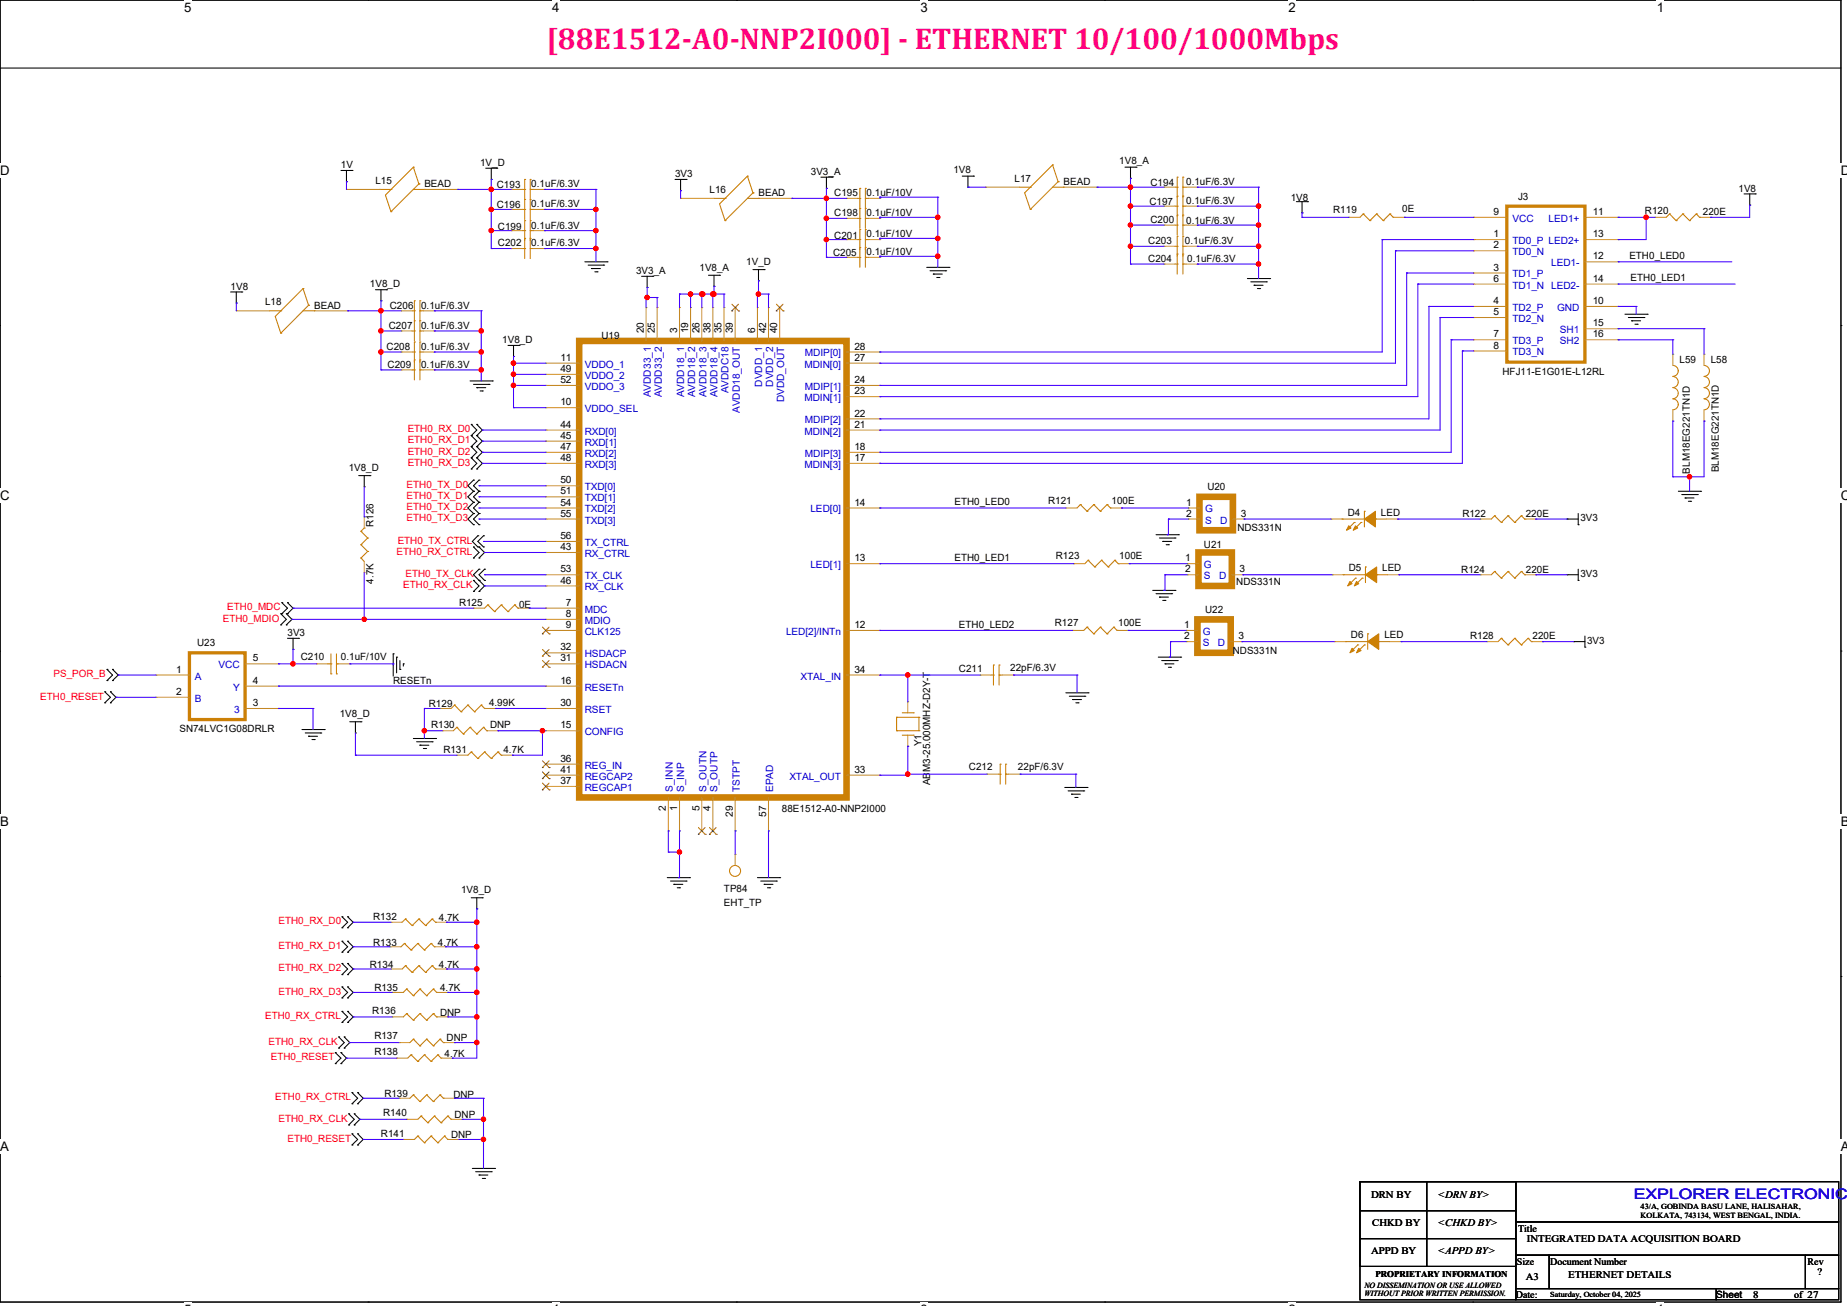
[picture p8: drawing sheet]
<svg xmlns="http://www.w3.org/2000/svg" width="594mm" height="420mm" viewBox="0 0 594 420" stroke-linecap="round" stroke-linejoin="round" font-family="sans-serif">
<defs><g id="words">
<text font-size="9.7" fill="#ff0080" x="175.9" y="15.7">[88E1512-A0-NNP2I000] - ETHERNET 10/100/1000Mbps</text>
<text font-size="4.6" fill="#00f" x="525.4" y="385.6">EXPLORER ELECTRONICS</text>
<g font-size="4.2">
<text x="59.2" y="3.9">5</text>
<text x="177.6" y="3.9">4</text>
<text x="296" y="3.9">3</text>
<text x="414.4" y="3.9">2</text>
<text x="532.8" y="3.9">1</text>
<text x="0" y="56.2">D</text>
<text x="592" y="56.2">D</text>
<text x="0" y="160.8">C</text>
<text x="592" y="160.8">C</text>
<text x="0" y="265.5">B</text>
<text x="592" y="265.5">B</text>
<text x="0" y="370.2">A</text>
<text x="592" y="370.2">A</text>
</g>
<g font-size="3.2">
<text x="154.4" y="53.4">1V_D</text>
<text x="360" y="52.7">1V8_A</text>
<text x="109.6" y="54.1">1V</text>
<text x="120.7" y="59.1">L15</text>
<text x="217.1" y="57">3V3</text>
<text x="260.8" y="56.3">3V3_A</text>
<text x="306.6" y="55.6">1V8</text>
<text x="326.3" y="58.4">L17</text>
<text x="342" y="59.5">BEAD</text>
<text x="370" y="59.9">C194</text>
<text x="381.5" y="59.5">0.1uF/6.3V</text>
<text x="136.5" y="60.2">BEAD</text>
<text x="159.8" y="60.6">C193</text>
<text x="170.9" y="60.2">0.1uF/6.3V</text>
<text x="228.2" y="62">L16</text>
<text x="243.9" y="63.1">BEAD</text>
<text x="268.3" y="63.1">C195</text>
<text x="278.7" y="63.1">0.1uF/10V</text>
<text x="369.7" y="66">C197</text>
<text x="381.5" y="65.6">0.1uF/6.3V</text>
<text x="415.1" y="64.5">1V8</text>
<text x="488.2" y="64.2">J3</text>
<text x="559.1" y="61.6">1V8</text>
<text x="159.8" y="67">C196</text>
<text x="170.9" y="66.7">0.1uF/6.3V</text>
<text x="268.3" y="69.6">C198</text>
<text x="278.7" y="69.6">0.1uF/10V</text>
<text x="370" y="71.7">C200</text>
<text x="428.7" y="68.5">R119</text>
<text x="450.9" y="68.1">0E</text>
<text x="480.3" y="69.1">9</text>
<text x="512.2" y="69.1">11</text>
<text x="529" y="68.8">R120</text>
<text x="547.6" y="69.2">220E</text>
<text x="160.1" y="73.8">C199</text>
<text x="170.9" y="73.5">0.1uF/6.3V</text>
<text x="268.3" y="76.7">C201</text>
<text x="278.7" y="76.3">0.1uF/10V</text>
<text x="381.5" y="72">0.1uF/6.3V</text>
<text x="480.3" y="76.3">1</text>
<text x="512.2" y="76.3">13</text>
<text x="160.1" y="79.2">C202</text>
<text x="170.8" y="79.2">0.1uF/6.3V</text>
<text x="267.9" y="82.4">C205</text>
<text x="278.7" y="82.1">0.1uF/10V</text>
<text x="369.3" y="78.5">C203</text>
<text x="381.1" y="78.5">0.1uF/6.3V</text>
<text x="480.3" y="79.9">2</text>
<text x="512.2" y="83.4">12</text>
<text x="524" y="83.3">ETH0_LED0</text>
<text x="204.6" y="88.1">3V3_A</text>
<text x="225" y="87.1">1V8_A</text>
<text x="240" y="85.3">1V_D</text>
<text x="369.3" y="84.2">C204</text>
<text x="381.8" y="84.2">0.1uF/6.3V</text>
<text x="480.3" y="87">3</text>
<text x="74.2" y="93.2">1V8</text>
<text x="119" y="92.5">1V8_D</text>
<text x="480.3" y="90.6">6</text>
<text x="512.2" y="90.6">14</text>
<text x="524.4" y="90.4">ETH0_LED1</text>
<text x="85.3" y="98.2">L18</text>
<text x="101" y="99.3">BEAD</text>
<text x="125.4" y="99.3">C206</text>
<text x="135.4" y="99.3">0.1uF/6.3V</text>
<text x="480.3" y="97.8">4</text>
<text x="480.3" y="101.3">5</text>
<text x="512.2" y="97.8">10</text>
<text x="125.1" y="105.7">C207</text>
<text x="135.4" y="105.7">0.1uF/6.3V</text>
<text x="207" y="107.1" transform="rotate(-90 207 107.1)">20</text>
<text x="210.6" y="107.1" transform="rotate(-90 210.6 107.1)">25</text>
<text x="217.8" y="107.1" transform="rotate(-90 217.8 107.1)">3</text>
<text x="221.3" y="107.1" transform="rotate(-90 221.3 107.1)">19</text>
<text x="224.9" y="107.1" transform="rotate(-90 224.9 107.1)">26</text>
<text x="228.5" y="107.1" transform="rotate(-90 228.5 107.1)">38</text>
<text x="232.1" y="107.1" transform="rotate(-90 232.1 107.1)">35</text>
<text x="235.7" y="107.1" transform="rotate(-90 235.7 107.1)">39</text>
<text x="242.8" y="107.1" transform="rotate(-90 242.8 107.1)">6</text>
<text x="246.4" y="107.1" transform="rotate(-90 246.4 107.1)">42</text>
<text x="250" y="107.1" transform="rotate(-90 250 107.1)">40</text>
<text x="512.2" y="104.9">15</text>
<text x="124.3" y="112.5">C208</text>
<text x="135.4" y="112.5">0.1uF/6.3V</text>
<text x="161.5" y="110.4">1V8_D</text>
<text x="193.4" y="108.9">U19</text>
<text x="274.7" y="112.4">28</text>
<text x="480.3" y="108.5">7</text>
<text x="480.3" y="112.1">8</text>
<text x="512.2" y="108.5">16</text>
<text x="124.7" y="118.2">C209</text>
<text x="135.4" y="118.2">0.1uF/6.3V</text>
<text x="180.2" y="116">11</text>
<text x="180.2" y="119.6">49</text>
<text x="274.7" y="116">27</text>
<text x="540.1" y="116.8">L59</text>
<text x="550.2" y="116.8">L58</text>
<text x="180.2" y="123.2">52</text>
<text x="274.7" y="123.2">24</text>
<text x="483.2" y="120.7">HFJ11-E1G01E-L12RL</text>
<text x="180.2" y="130.3">10</text>
<text x="274.7" y="126.8">23</text>
<text x="180.2" y="137.5">44</text>
<text x="274.7" y="137.5">21</text>
<text x="274.7" y="133.9">22</text>
<text x="180.2" y="141.1">45</text>
<text x="180.2" y="144.7">47</text>
<text x="180.2" y="148.3">48</text>
<text x="274.7" y="148.3">17</text>
<text x="274.7" y="144.7">18</text>
<text x="112.1" y="151.6">1V8_D</text>
<text x="180.2" y="155.4">50</text>
<text x="543.4" y="152.3" transform="rotate(-90 543.4 152.3)">BLM18EG221TN1D</text>
<text x="552.7" y="151.9" transform="rotate(-90 552.7 151.9)">BLM18EG221TN1D</text>
<text x="180.2" y="159">51</text>
<text x="337.1" y="161.9">R121</text>
<text x="357.5" y="161.9">100E</text>
<text x="388.3" y="157.6">U20</text>
<text x="180.2" y="162.6">54</text>
<text x="180.2" y="166.2">55</text>
<text x="274.7" y="162.6">14</text>
<text x="307" y="162.4">ETH0_LED0</text>
<text x="381.5" y="162.6">1</text>
<text x="381.5" y="166.2">2</text>
<text x="399" y="166.2">3</text>
<text x="433.4" y="165.9">D4</text>
<text x="444.1" y="165.9">LED</text>
<text x="470.3" y="166.2">R122</text>
<text x="490.7" y="166.2">220E</text>
<text x="508.2" y="167.7">3V3</text>
<text x="120.1" y="169.5" transform="rotate(-90 120.1 169.5)">R126</text>
<text x="180.2" y="173.4">56</text>
<text x="397.9" y="170.9">NDS331N</text>
<text x="180.2" y="176.9">43</text>
<text x="339.6" y="179.8">R123</text>
<text x="360" y="179.8">100E</text>
<text x="387.2" y="176.3">U21</text>
<text x="180.2" y="184.1">53</text>
<text x="274.7" y="180.5">13</text>
<text x="307" y="180.3">ETH0_LED1</text>
<text x="381.1" y="180.5">1</text>
<text x="381.1" y="184.1">2</text>
<text x="398.7" y="184.1">3</text>
<text x="433.7" y="183.8">D5</text>
<text x="444.5" y="183.8">LED</text>
<text x="469.9" y="184.1">R124</text>
<text x="490.7" y="184.1">220E</text>
<text x="508.2" y="185.6">3V3</text>
<text x="120.1" y="187.7" transform="rotate(-90 120.1 187.7)">4.7K</text>
<text x="180.2" y="187.7">46</text>
<text x="397.6" y="188.1">NDS331N</text>
<text x="147.6" y="194.9">R125</text>
<text x="166.9" y="195.6">0E</text>
<text x="182" y="194.8">7</text>
<text x="387.6" y="197">U22</text>
<text x="182" y="202">9</text>
<text x="182" y="198.4">8</text>
<text x="274.7" y="202">12</text>
<text x="308.4" y="201.8">ETH0_LED2</text>
<text x="339.2" y="201.3">R127</text>
<text x="359.6" y="201.3">100E</text>
<text x="380.8" y="202">1</text>
<text x="63.4" y="207.8">U23</text>
<text x="92.5" y="204.6">3V3</text>
<text x="180.2" y="209.2">32</text>
<text x="380.8" y="205.6">2</text>
<text x="398.3" y="205.6">3</text>
<text x="434.5" y="205.3">D6</text>
<text x="445.2" y="205.3">LED</text>
<text x="472.8" y="205.6">R128</text>
<text x="492.8" y="205.6">220E</text>
<text x="510.4" y="207.1">3V3</text>
<text x="81.3" y="212.7">5</text>
<text x="96.7" y="212.1">C210</text>
<text x="109.6" y="212.1">0.1uF/10V</text>
<text x="180.2" y="212.7">31</text>
<text x="324.9" y="215.6">22pF/6.3V</text>
<text x="396.5" y="210.3">NDS331N</text>
<text x="56.6" y="216.3">1</text>
<text x="81.3" y="219.9">4</text>
<text x="126.4" y="219.9">RESETn</text>
<text x="180.2" y="219.9">16</text>
<text x="274.7" y="216.3">34</text>
<text x="308.4" y="216">C211</text>
<text x="56.6" y="223.5">2</text>
<text x="81.3" y="227.1">3</text>
<text x="137.9" y="227.5">R129</text>
<text x="157.3" y="227.1">4.99K</text>
<text x="180.2" y="227.1">30</text>
<text x="109.3" y="230.7">1V8_D</text>
<text x="57.7" y="235.4">SN74LVC1G08DRLR</text>
<text x="138.6" y="234.3">R130</text>
<text x="157.6" y="234.3">DNP</text>
<text x="180.2" y="234.2">15</text>
<text x="296.3" y="240" transform="rotate(-90 296.3 240)">Y1</text>
<text x="142.6" y="242.1">R131</text>
<text x="161.9" y="242.1">4.7K</text>
<text x="180.2" y="245">36</text>
<text x="180.2" y="248.5">41</text>
<text x="274.7" y="248.5">33</text>
<text x="311.6" y="247.5">C212</text>
<text x="327.4" y="247.5">22pF/6.3V</text>
<text x="180.2" y="252.1">37</text>
<text x="299.2" y="252.5" transform="rotate(-90 299.2 252.5)">ABM3-25.000MHZ-D2Y-T</text>
<text x="214.2" y="260.8" transform="rotate(-90 214.2 260.8)">2</text>
<text x="217.8" y="260.8" transform="rotate(-90 217.8 260.8)">1</text>
<text x="224.9" y="260.8" transform="rotate(-90 224.9 260.8)">5</text>
<text x="228.5" y="260.8" transform="rotate(-90 228.5 260.8)">4</text>
<text x="235.7" y="262.6" transform="rotate(-90 235.7 262.6)">29</text>
<text x="246.4" y="262.6" transform="rotate(-90 246.4 262.6)">57</text>
<text x="251.5" y="261.2">88E1512-A0-NNP2I000</text>
<text x="148.3" y="287.3">1V8_D</text>
<text x="232.8" y="286.9">TP84</text>
<text x="232.8" y="291.2">EHT_TP</text>
<text x="120" y="295.9">R132</text>
<text x="141.1" y="296.2">4.7K</text>
<text x="120" y="304.1">R133</text>
<text x="140.8" y="304.1">4.7K</text>
<text x="119" y="311.3">R134</text>
<text x="141.1" y="311.3">4.7K</text>
<text x="120.4" y="318.8">R135</text>
<text x="141.5" y="318.8">4.7K</text>
<text x="119.7" y="326">R136</text>
<text x="141.5" y="326.7">DNP</text>
<text x="120.4" y="334.2">R137</text>
<text x="143.6" y="334.9">DNP</text>
<text x="120.4" y="339.2">R138</text>
<text x="143" y="339.9">4.7K</text>
<text x="123.6" y="352.8">R139</text>
<text x="145.8" y="353.2">DNP</text>
<text x="123.2" y="358.9">R140</text>
<text x="146.2" y="359.6">DNP</text>
<text x="122.5" y="365.7">R141</text>
<text x="145.1" y="366.1">DNP</text>
<text x="440.9" y="385.4">DRN BY</text>
<text x="462.4" y="385.4">&lt;DRN BY&gt;</text>
<text x="441.3" y="394.4">CHKD BY</text>
<text x="462.4" y="394.4">&lt;CHKD BY&gt;</text>
<text x="488.2" y="396.2">Title</text>
<text x="491.1" y="399.4">INTEGRATED DATA ACQUISITION BOARD</text>
<text x="440.9" y="403.3">APPD BY</text>
<text x="462.4" y="403.3">&lt;APPD BY&gt;</text>
<text x="487.8" y="406.9">Size</text>
<text x="498.6" y="406.9">Document Number</text>
<text x="581.3" y="406.9">Rev</text>
<text x="490.7" y="411.6">A3</text>
<text x="504.3" y="410.8">ETHERNET DETAILS</text>
<text x="584.5" y="410.1">?</text>
<text x="487.5" y="417.3">Date:</text>
<text x="551.9" y="417.3">Sheet</text>
<text x="563.8" y="417.3">8</text>
<text x="577" y="417.3">of 27</text>
</g>
<g font-size="3.2" fill="#00c">
<text x="486.4" y="71.3">VCC</text>
<text x="498" y="71.3">LED1+</text>
<text x="486.4" y="78.5">TD0_P LED2+</text>
<text x="486.4" y="82.1">TD0_N</text>
<text x="486.4" y="89.2">TD1_P</text>
<text x="498.8" y="85.6">LED1-</text>
<text x="486.4" y="92.8">TD1_N LED2-</text>
<text x="486.4" y="100">TD2_P</text>
<text x="500.8" y="100">GND</text>
<text x="486.4" y="103.5">TD2_N</text>
<text x="501.7" y="107.1">SH1</text>
<text x="486.4" y="110.7">TD3_P</text>
<text x="501.7" y="110.7">SH2</text>
<text x="188" y="118.2">VDDO_1</text>
<text x="258.7" y="118.2">MDIN[0]</text>
<text x="258.9" y="114.6">MDIP[0]</text>
<text x="486.4" y="114.3">TD3_N</text>
<text x="188" y="121.8">VDDO_2</text>
<text x="188" y="125.4">VDDO_3</text>
<text x="245.1" y="124.3" transform="rotate(-90 245.1 124.3)">DVDD_1</text>
<text x="248.6" y="124.3" transform="rotate(-90 248.6 124.3)">DVDD_2</text>
<text x="258.9" y="125.4">MDIP[1]</text>
<text x="209.3" y="127.8" transform="rotate(-90 209.3 127.8)">AVDD33_1</text>
<text x="212.8" y="127.8" transform="rotate(-90 212.8 127.8)">AVDD33_2</text>
<text x="220" y="127.8" transform="rotate(-90 220 127.8)">AVDD18_1</text>
<text x="223.6" y="127.8" transform="rotate(-90 223.6 127.8)">AVDD18_2</text>
<text x="227.2" y="127.8" transform="rotate(-90 227.2 127.8)">AVDD18_3</text>
<text x="230.7" y="127.8" transform="rotate(-90 230.7 127.8)">AVDD18_4</text>
<text x="234.3" y="126.5" transform="rotate(-90 234.3 126.5)">AVDDC18</text>
<text x="252.2" y="129.4" transform="rotate(-90 252.2 129.4)">DVDD_OUT</text>
<text x="258.7" y="129">MDIN[1]</text>
<text x="188" y="132.5">VDDO_SEL</text>
<text x="237.9" y="132.8" transform="rotate(-90 237.9 132.8)">AVDD18_OUT</text>
<text x="258.9" y="136.1">MDIP[2]</text>
<text x="188" y="139.7">RXD[0]</text>
<text x="188" y="143.3">RXD[1]</text>
<text x="258.7" y="139.7">MDIN[2]</text>
<text x="188" y="146.9">RXD[2]</text>
<text x="258.9" y="146.9">MDIP[3]</text>
<text x="188" y="150.5">RXD[3]</text>
<text x="258.7" y="150.5">MDIN[3]</text>
<text x="188" y="157.6">TXD[0]</text>
<text x="188" y="161.2">TXD[1]</text>
<text x="188" y="164.8">TXD[2]</text>
<text x="260.6" y="164.8">LED[0]</text>
<text x="387.5" y="164.8">G</text>
<text x="188" y="168.4">TXD[3]</text>
<text x="387.5" y="168.4">S</text>
<text x="392.4" y="168.4">D</text>
<text x="188" y="179.1">RX_CTRL</text>
<text x="188" y="175.6">TX_CTRL</text>
<text x="260.6" y="182.7">LED[1]</text>
<text x="387.2" y="182.7">G</text>
<text x="188" y="189.9">RX_CLK</text>
<text x="188" y="186.3">TX_CLK</text>
<text x="387.2" y="186.3">S</text>
<text x="392.1" y="186.3">D</text>
<text x="188" y="197">MDC</text>
<text x="188" y="200.6">MDIO</text>
<text x="188" y="204.2">CLK125</text>
<text x="252.8" y="204.2">LED[2]/INTn</text>
<text x="386.8" y="204.2">G</text>
<text x="386.8" y="207.8">S</text>
<text x="391.7" y="207.8">D</text>
<text x="70.2" y="214.9">VCC</text>
<text x="188" y="214.9">HSDACN</text>
<text x="188" y="211.4">HSDACP</text>
<text x="62.7" y="218.5">A</text>
<text x="257.5" y="218.5">XTAL_IN</text>
<text x="62.7" y="225.7">B</text>
<text x="75" y="222.1">Y</text>
<text x="188" y="222.1">RESETn</text>
<text x="75.3" y="229.3">3</text>
<text x="188" y="229.3">RSET</text>
<text x="188" y="236.4">CONFIG</text>
<text x="188" y="250.7">REGCAP2</text>
<text x="188" y="247.2">REG_IN</text>
<text x="253.9" y="250.7">XTAL_OUT</text>
<text x="188" y="254.3">REGCAP1</text>
<text x="216.4" y="254.7" transform="rotate(-90 216.4 254.7)">S_INN</text>
<text x="220" y="254.7" transform="rotate(-90 220 254.7)">S_INP</text>
<text x="227.2" y="254.7" transform="rotate(-90 227.2 254.7)">S_OUTN</text>
<text x="230.7" y="254.7" transform="rotate(-90 230.7 254.7)">S_OUTP</text>
<text x="237.9" y="254.7" transform="rotate(-90 237.9 254.7)">TSTPT</text>
<text x="248.6" y="254.7" transform="rotate(-90 248.6 254.7)">EPAD</text>
</g>
<g font-size="3.2" fill="#f00">
<text x="131.1" y="139">ETH0_RX_D0</text>
<text x="131.1" y="142.6">ETH0_RX_D1</text>
<text x="131.1" y="146.2">ETH0_RX_D2</text>
<text x="131.1" y="149.8">ETH0_RX_D3</text>
<text x="130.8" y="156.9">ETH0_TX_D0</text>
<text x="130.8" y="160.5">ETH0_TX_D1</text>
<text x="130.8" y="164.1">ETH0_TX_D2</text>
<text x="130.8" y="167.7">ETH0_TX_D3</text>
<text x="127.5" y="178.4">ETH0_RX_CTRL</text>
<text x="127.9" y="174.8">ETH0_TX_CTRL</text>
<text x="130.4" y="185.6">ETH0_TX_CLK</text>
<text x="129.7" y="189.1">ETH0_RX_CLK</text>
<text x="73.1" y="196.3">ETH0_MDC</text>
<text x="71.7" y="199.9">ETH0_MDIO</text>
<text x="17.2" y="217.8">PS_POR_B</text>
<text x="13" y="225">ETH0_RESET</text>
<text x="89.6" y="297.3">ETH0_RX_D0</text>
<text x="89.6" y="305.2">ETH0_RX_D1</text>
<text x="89.6" y="312.3">ETH0_RX_D2</text>
<text x="89.6" y="319.9">ETH0_RX_D3</text>
<text x="85.3" y="327.7">ETH0_RX_CTRL</text>
<text x="86.4" y="336">ETH0_RX_CLK</text>
<text x="87.1" y="341">ETH0_RESET</text>
<text x="88.5" y="353.9">ETH0_RX_CTRL</text>
<text x="89.6" y="360.7">ETH0_RX_CLK</text>
<text x="92.5" y="367.2">ETH0_RESET</text>
</g>
<text font-size="2.8" x="442.3" y="410.5">PROPRIETARY INFORMATION</text>
<g font-size="2.5">
<text x="527.6" y="388.7">43/A, GOBINDA BASU LANE, HALISAHAR,</text>
<text x="527.6" y="391.6">KOLKATA, 743134, WEST BENGAL, INDIA.</text>
<text x="438.8" y="414.1">NO DISSEMINATION OR USE ALLOWED</text>
<text x="438.8" y="416.8">WITHOUT PRIOR WRITTEN PERMISSION.</text>
<text x="498.6" y="417">Saturday, October 04, 2025</text>
</g>
</g></defs>
<path d="M0 0h592v418.7h-592z" fill="none" stroke="#000" stroke-width=".34"/>
<g fill="#fff">
<path d="M59.2 0h2.4v4.8h-2.4z"/>
<path d="M59.2 418.7h2.4v1.3h-2.4z"/>
</g>
<g fill="#000">
<circle cx="118.4" cy="0" r=".17"/>
<circle cx="118.4" cy="418.7" r=".17"/>
</g>
<g fill="#fff">
<path d="M177.6 0h2.4v4.8h-2.4z"/>
<path d="M177.6 418.7h2.4v1.3h-2.4z"/>
</g>
<g fill="#000">
<circle cx="236.8" cy="0" r=".17"/>
<circle cx="236.8" cy="418.7" r=".17"/>
</g>
<g fill="#fff">
<path d="M296 0h2.4v4.8h-2.4z"/>
<path d="M296 418.7h2.4v1.3h-2.4z"/>
</g>
<g fill="#000">
<circle cx="355.2" cy="0" r=".17"/>
<circle cx="355.2" cy="418.7" r=".17"/>
</g>
<g fill="#fff">
<path d="M414.4 0h2.4v4.8h-2.4z"/>
<path d="M414.4 418.7h2.4v1.3h-2.4z"/>
</g>
<g fill="#000">
<circle cx="473.6" cy="0" r=".17"/>
<circle cx="473.6" cy="418.7" r=".17"/>
</g>
<g fill="#fff">
<path d="M532.8 0h2.4v4.8h-2.4z"/>
<path d="M532.8 418.7h2.4v1.3h-2.4z"/>
<path d="M0 52.4h3.1v4.7h-3.1z"/>
<path d="M592 52.4h2v4.7h-2z"/>
<path d="M0 157h3.1v4.8h-3.1z"/>
<path d="M592 157h2v4.8h-2z"/>
</g>
<g fill="#000">
<circle cx="0" cy="104.7" r=".17"/>
<circle cx="592" cy="104.7" r=".17"/>
</g>
<g fill="#fff">
<path d="M0 261.7h2.9v4.7h-2.9z"/>
<path d="M592 261.7h2v4.7h-2z"/>
</g>
<g fill="#000">
<circle cx="0" cy="209.4" r=".17"/>
<circle cx="592" cy="209.4" r=".17"/>
</g>
<g fill="#fff">
<path d="M0 366.4h2.9v4.7h-2.9z"/>
<path d="M591.9 366.4h2.1v4.7h-2.1z"/>
</g>
<g fill="#000">
<circle cx="111.4" cy="58.4" r=".17"/>
<circle cx="113.2" cy="54.8" r=".17"/>
<circle cx="158" cy="57.7" r=".17"/>
<circle cx="159.8" cy="54.1" r=".17"/>
<circle cx="220.6" cy="57.7" r=".17"/>
<circle cx="267.6" cy="57" r=".17"/>
<circle cx="313.1" cy="56.6" r=".17"/>
<circle cx="363.6" cy="57.4" r=".17"/>
<circle cx="365.3" cy="53.8" r=".17"/>
<circle cx="218.9" cy="61.3" r=".17"/>
<circle cx="265.8" cy="60.6" r=".17"/>
<circle cx="311.3" cy="60.2" r=".17"/>
<circle cx="418.7" cy="68.5" r=".17"/>
<circle cx="420.5" cy="64.9" r=".17"/>
<circle cx="562.7" cy="66" r=".17"/>
<circle cx="564.5" cy="62.4" r=".17"/>
<circle cx="76" cy="97.5" r=".17"/>
<circle cx="77.8" cy="93.9" r=".17"/>
<circle cx="122.5" cy="96.7" r=".17"/>
<circle cx="124.3" cy="93.2" r=".17"/>
<circle cx="190.2" cy="86.4" r=".17"/>
<circle cx="192" cy="87.4" r=".17"/>
<circle cx="194.1" cy="85.3" r=".17"/>
<circle cx="195.2" cy="84.2" r=".17"/>
<circle cx="208.1" cy="92.5" r=".17"/>
<circle cx="209.9" cy="88.9" r=".17"/>
<circle cx="229.6" cy="92.1" r=".17"/>
<circle cx="231.4" cy="88.5" r=".17"/>
<circle cx="243.9" cy="90.3" r=".17"/>
<circle cx="245.7" cy="86.7" r=".17"/>
<circle cx="300.1" cy="88.1" r=".17"/>
<circle cx="302" cy="89.2" r=".17"/>
<circle cx="304.1" cy="87.1" r=".17"/>
<circle cx="305.2" cy="86" r=".17"/>
<circle cx="403.3" cy="91.7" r=".17"/>
<circle cx="405.1" cy="92.8" r=".17"/>
<circle cx="407.2" cy="90.6" r=".17"/>
<circle cx="408.3" cy="89.6" r=".17"/>
<circle cx="165.1" cy="114.6" r=".17"/>
<circle cx="166.9" cy="111.1" r=".17"/>
<circle cx="524.7" cy="103.2" r=".17"/>
<circle cx="526.5" cy="104.3" r=".17"/>
<circle cx="528.7" cy="102.1" r=".17"/>
<circle cx="529.7" cy="101" r=".17"/>
<circle cx="151.6" cy="136.5" r=".17"/>
<circle cx="153.3" cy="124.7" r=".17"/>
<circle cx="153.3" cy="136.5" r=".17"/>
<circle cx="155.1" cy="125.7" r=".17"/>
<circle cx="157.3" cy="123.6" r=".17"/>
<circle cx="158.3" cy="122.5" r=".17"/>
<circle cx="117.1" cy="156.5" r=".17"/>
<circle cx="119" cy="153" r=".17"/>
<circle cx="151.6" cy="140.1" r=".17"/>
<circle cx="151.6" cy="150.8" r=".17"/>
<circle cx="151.6" cy="147.2" r=".17"/>
<circle cx="151.6" cy="143.6" r=".17"/>
<circle cx="152.3" cy="154.4" r=".17"/>
<circle cx="152.3" cy="158" r=".17"/>
<circle cx="153.3" cy="147.2" r=".17"/>
<circle cx="153.3" cy="140.1" r=".17"/>
<circle cx="153.3" cy="150.8" r=".17"/>
<circle cx="153.3" cy="143.6" r=".17"/>
<circle cx="154.1" cy="154.4" r=".17"/>
<circle cx="154.1" cy="158" r=".17"/>
<circle cx="545.8" cy="159" r=".17"/>
<circle cx="546.9" cy="158" r=".17"/>
<circle cx="152.3" cy="161.5" r=".17"/>
<circle cx="152.3" cy="168.7" r=".17"/>
<circle cx="152.3" cy="175.9" r=".17"/>
<circle cx="152.3" cy="165.1" r=".17"/>
<circle cx="152.3" cy="179.5" r=".17"/>
<circle cx="153.7" cy="172.3" r=".17"/>
<circle cx="153.7" cy="175.9" r=".17"/>
<circle cx="154.1" cy="165.1" r=".17"/>
<circle cx="154.1" cy="179.5" r=".17"/>
<circle cx="154.1" cy="175.9" r=".17"/>
<circle cx="154.1" cy="168.7" r=".17"/>
<circle cx="154.1" cy="161.5" r=".17"/>
<circle cx="155.5" cy="172.3" r=".17"/>
<circle cx="155.5" cy="175.9" r=".17"/>
<circle cx="373.9" cy="174.1" r=".17"/>
<circle cx="375.8" cy="175.2" r=".17"/>
<circle cx="377.9" cy="173" r=".17"/>
<circle cx="379" cy="172" r=".17"/>
<circle cx="503.9" cy="166.9" r=".17"/>
<circle cx="507.5" cy="168.7" r=".17"/>
<circle cx="541.9" cy="160.1" r=".17"/>
<circle cx="543.7" cy="161.2" r=".17"/>
<circle cx="90.3" cy="197.4" r=".17"/>
<circle cx="90.6" cy="193.8" r=".17"/>
<circle cx="90.6" cy="197.4" r=".17"/>
<circle cx="92.1" cy="197.4" r=".17"/>
<circle cx="92.5" cy="193.8" r=".17"/>
<circle cx="92.5" cy="197.4" r=".17"/>
<circle cx="152.3" cy="190.2" r=".17"/>
<circle cx="152.3" cy="186.6" r=".17"/>
<circle cx="154.1" cy="183" r=".17"/>
<circle cx="154.1" cy="190.2" r=".17"/>
<circle cx="154.1" cy="186.6" r=".17"/>
<circle cx="155.8" cy="183" r=".17"/>
<circle cx="155.8" cy="186.6" r=".17"/>
<circle cx="372.9" cy="192" r=".17"/>
<circle cx="374.7" cy="193.1" r=".17"/>
<circle cx="376.8" cy="190.9" r=".17"/>
<circle cx="377.9" cy="189.9" r=".17"/>
<circle cx="503.9" cy="184.8" r=".17"/>
<circle cx="507.5" cy="186.6" r=".17"/>
<circle cx="34.4" cy="215.3" r=".17"/>
<circle cx="34.4" cy="218.9" r=".17"/>
<circle cx="36.2" cy="218.9" r=".17"/>
<circle cx="36.2" cy="215.3" r=".17"/>
<circle cx="90.3" cy="201" r=".17"/>
<circle cx="92.1" cy="201" r=".17"/>
<circle cx="94.2" cy="208.8" r=".17"/>
<circle cx="96" cy="205.3" r=".17"/>
<circle cx="126.4" cy="210.3" r=".17"/>
<circle cx="127.6" cy="211.3" r=".17"/>
<circle cx="128.6" cy="215.3" r=".17"/>
<circle cx="129.7" cy="213.5" r=".17"/>
<circle cx="374.6" cy="213.5" r=".17"/>
<circle cx="376.4" cy="214.6" r=".17"/>
<circle cx="378.6" cy="212.4" r=".17"/>
<circle cx="379.7" cy="211.3" r=".17"/>
<circle cx="506.1" cy="206.3" r=".17"/>
<circle cx="509.7" cy="208.1" r=".17"/>
<circle cx="33.7" cy="226" r=".17"/>
<circle cx="33.7" cy="222.5" r=".17"/>
<circle cx="35.5" cy="222.5" r=".17"/>
<circle cx="35.5" cy="226" r=".17"/>
<circle cx="99.2" cy="236.8" r=".17"/>
<circle cx="101" cy="237.8" r=".17"/>
<circle cx="103.2" cy="235.7" r=".17"/>
<circle cx="104.3" cy="234.6" r=".17"/>
<circle cx="114.3" cy="235.7" r=".17"/>
<circle cx="116.1" cy="232.1" r=".17"/>
<circle cx="135" cy="239.6" r=".17"/>
<circle cx="139" cy="238.5" r=".17"/>
<circle cx="140.1" cy="237.5" r=".17"/>
<circle cx="344.9" cy="225" r=".17"/>
<circle cx="346.7" cy="226" r=".17"/>
<circle cx="348.9" cy="223.9" r=".17"/>
<circle cx="349.9" cy="222.8" r=".17"/>
<circle cx="136.9" cy="240.7" r=".17"/>
<circle cx="344.6" cy="255.4" r=".17"/>
<circle cx="346.4" cy="256.5" r=".17"/>
<circle cx="348.5" cy="254.3" r=".17"/>
<circle cx="349.6" cy="253.2" r=".17"/>
<circle cx="110" cy="294.8" r=".17"/>
<circle cx="110" cy="298.4" r=".17"/>
<circle cx="111.8" cy="294.8" r=".17"/>
<circle cx="111.8" cy="298.4" r=".17"/>
<circle cx="153.3" cy="292.3" r=".17"/>
<circle cx="155.1" cy="288.7" r=".17"/>
<circle cx="216.7" cy="284.4" r=".17"/>
<circle cx="218.5" cy="285.5" r=".17"/>
<circle cx="220.6" cy="283.3" r=".17"/>
<circle cx="221.7" cy="282.2" r=".17"/>
<circle cx="245.7" cy="284.4" r=".17"/>
<circle cx="247.5" cy="285.5" r=".17"/>
<circle cx="249.7" cy="283.3" r=".17"/>
<circle cx="250.7" cy="282.2" r=".17"/>
<circle cx="0" cy="314" r=".17"/>
<circle cx="110" cy="306.2" r=".17"/>
<circle cx="110" cy="313.4" r=".17"/>
<circle cx="110" cy="317.4" r=".17"/>
<circle cx="110" cy="302.7" r=".17"/>
<circle cx="110" cy="309.8" r=".17"/>
<circle cx="111.8" cy="302.7" r=".17"/>
<circle cx="111.8" cy="313.4" r=".17"/>
<circle cx="111.8" cy="309.8" r=".17"/>
<circle cx="111.8" cy="317.4" r=".17"/>
<circle cx="111.8" cy="306.2" r=".17"/>
<circle cx="592" cy="314" r=".17"/>
<circle cx="107.8" cy="338.5" r=".17"/>
<circle cx="108.9" cy="337.1" r=".17"/>
<circle cx="108.9" cy="333.5" r=".17"/>
<circle cx="109.6" cy="338.5" r=".17"/>
<circle cx="110" cy="320.9" r=".17"/>
<circle cx="110" cy="325.2" r=".17"/>
<circle cx="110" cy="328.8" r=".17"/>
<circle cx="110.7" cy="337.1" r=".17"/>
<circle cx="110.7" cy="333.5" r=".17"/>
<circle cx="111.8" cy="320.9" r=".17"/>
<circle cx="111.8" cy="328.8" r=".17"/>
<circle cx="111.8" cy="325.2" r=".17"/>
<circle cx="107.8" cy="342.1" r=".17"/>
<circle cx="109.6" cy="342.1" r=".17"/>
<circle cx="112.1" cy="358.2" r=".17"/>
<circle cx="113.2" cy="351.4" r=".17"/>
<circle cx="113.2" cy="355" r=".17"/>
<circle cx="113.9" cy="358.2" r=".17"/>
<circle cx="115" cy="351.4" r=".17"/>
<circle cx="115" cy="355" r=".17"/>
<circle cx="112.1" cy="361.8" r=".17"/>
<circle cx="113.2" cy="364.6" r=".17"/>
<circle cx="113.2" cy="368.2" r=".17"/>
<circle cx="113.9" cy="361.8" r=".17"/>
<circle cx="115" cy="364.6" r=".17"/>
<circle cx="115" cy="368.2" r=".17"/>
<circle cx="154.1" cy="377.9" r=".17"/>
<circle cx="155.8" cy="379" r=".17"/>
<circle cx="158" cy="376.8" r=".17"/>
<circle cx="159" cy="375.8" r=".17"/>
</g>
<g fill="none" stroke="#000" stroke-width=".34">
<path d="M0 21.9h592M109.6 54.8h3.6M111.4 54.8v3.6M156.2 54.1h3.6M158 54.1v3.6M217.1 57.7h3.5M218.9 57.7v3.6M264 57h3.6M265.8 57v3.6M309.5 56.6h3.6M311.3 56.6v3.6M361.8 53.8h3.5"/>
<path d="M363.6 53.8v3.6M416.9 64.9h3.6M418.7 64.9v3.6M560.9 62.4h3.6M562.7 62.4v3.6M74.2 93.9h3.6M76 93.9v3.6M120.7 93.2h3.6M122.5 93.2v3.5M188.1 84.2h7.1M189.1 85.3h5M190.2 86.4h2.9"/>
<path d="M191.3 87.4h.7M206.3 88.9h3.6M208.1 88.9v3.6M227.8 88.5h3.6M229.6 88.5v3.6M242.1 86.7h3.6M243.9 86.7v3.6M298 86h7.2M299.1 87.1h5M300.1 88.1h2.9M301.2 89.2h.8M401.2 89.6h7.1"/>
<path d="M402.3 90.6h4.9M403.3 91.7h2.9M404.4 92.8h.7M163.4 111.1h3.5M165.1 111.1v3.5M522.6 101h7.1M523.7 102.1h5M524.7 103.2h2.9M525.8 104.3h.7M151.2 122.5h7.1M151.6 136.5l1.7 1.8-1.7 1.8 1.7 1.8-1.7 1.7 1.7 1.9-1.7 1.7 1.7 1.8-1.7 1.8M152.3 123.6h5"/>
<path d="M153.3 124.7h2.9M153.3 136.5l1.8 1.8-1.8 1.8 1.8 1.8-1.8 1.7 1.8 1.9-1.8 1.7 1.8 1.8-1.8 1.8M154.4 125.7h.7M115.4 153h3.6M117.1 153v3.5M152.3 154.4l-1.8 1.8 1.8 1.8-1.8 1.8 1.8 1.7-1.8 1.9 1.8 1.7-1.8 1.8 1.8 1.8M154.1 154.4l-1.8 1.8 1.8 1.8-1.8 1.8 1.8 1.7-1.8 1.9 1.8 1.7-1.8 1.8 1.8 1.8M539.7 158h7.2M540.9 159h4.9M152.3 175.9l1.8 1.8-1.8 1.8M153.7 172.3l-1.8 1.8 1.8 1.8M154.1 175.9l1.7 1.8-1.7 1.8"/>
<path d="M155.5 172.3l-1.8 1.8 1.8 1.8M371.8 172h7.2M372.9 173h5M373.9 174.1h2.9M375 175.2h.8M503.9 166.9h3.6M507.5 165.1v3.6M541.9 160.1h2.9M543 161.2h.7M90.3 197.4l1.8 1.8-1.8 1.8M90.6 193.8l1.9 1.8-1.9 1.8M92.1 197.4l1.8 1.8-1.8 1.8"/>
<path d="M92.5 193.8l1.7 1.8-1.7 1.8M152.3 186.6l1.8 1.8-1.8 1.8M154.1 183l-1.8 1.8 3.5 3.6-1.7 1.8M155.8 183l-1.7 1.8 1.7 1.8M370.7 189.9h7.2M371.8 190.9h5M372.9 192h2.9M373.9 193.1h.7M503.9 184.8h3.6M507.5 183v3.6M34.4 215.3l1.8 1.8-1.8 1.8M36.2 215.3l1.8 1.8-1.8 1.8"/>
<path d="M92.5 205.3h3.5M94.2 205.3v3.5M126.4 210.3v7.1M127.6 211.3v5.1M128.6 212.4v2.9M129.7 213.5v.7M372.5 211.3h7.2M373.6 212.4h5M374.6 213.5h2.9M375.8 214.6h.6M506.1 206.3h3.6M509.7 204.6v3.5"/>
<path d="M33.7 222.5l1.8 1.7-1.8 1.8M35.5 222.5l1.8 1.7-1.8 1.8M97.1 234.6h7.2M98.2 235.7h5M99.2 236.8h2.9M100.3 237.8h.7M112.5 232.1h3.6M114.3 232.1v3.6M132.9 237.5h7.2M134 238.5h5M135 239.6h2.9M342.8 222.8h7.1"/>
<path d="M343.9 223.9h5M344.9 225h2.9M346 226h.7M136.1 240.7h.8M342.4 253.2h7.2M343.5 254.3h5M344.6 255.4h2.8M345.7 256.5h.7M110 294.8l1.8 1.8-1.8 1.8M111.8 294.8l1.8 1.8-1.8 1.8M151.6 288.7h3.5M153.3 288.7v3.6"/>
<path d="M214.6 282.2h7.1M215.6 283.3h5M216.7 284.4h2.9M217.8 285.5h.7M243.6 282.2h7.1M244.6 283.3h5.1M245.7 284.4h2.9M246.8 285.5h.7M110 302.7l1.8 1.8-1.8 1.7M110 309.8l1.8 1.8-1.8 1.8M110 317.4l1.8 1.8-1.8 1.7M111.8 302.7l1.8 1.8-1.8 1.7"/>
<path d="M111.8 309.8l1.8 1.8-1.8 1.8M111.8 317.4l1.8 1.8-1.8 1.7M107.8 338.5l1.8 1.8-1.8 1.8M108.9 333.5l1.8 1.8-1.8 1.8M109.6 338.5l1.8 1.8-1.8 1.8M110 325.2l1.8 1.8-1.8 1.8M110.7 333.5l1.8 1.8-1.8 1.8M111.8 325.2l1.8 1.8-1.8 1.8M112.1 358.2l1.8 1.8-1.8 1.8M113.2 351.4l1.8 1.8-1.8 1.8M113.9 358.2l1.8 1.8-1.8 1.8M115 351.4l1.8 1.8-1.8 1.8"/>
<path d="M113.2 364.6l1.8 1.8-1.8 1.8M115 364.6l1.8 1.8-1.8 1.8M151.9 375.8h7.1M153 376.8h5M154.1 377.9h2.8M155.1 379h.7M437.3 380h50.2v38h-50.2zM437.3 380h21.5v9.3h-21.5zM437.3 389.3h21.5v9h-21.5zM437.3 398.3h21.5v8.9h-21.5zM458.8 380h28.7v9.3h-28.7zM458.8 389.3h28.7v9h-28.7z"/>
<path d="M458.8 398.3h28.7v8.9h-28.7zM487.5 380h103.8v12.9h-103.8zM487.5 392.9h103.8v10.7h-103.8zM487.5 403.6h10.7v10.8h-10.7zM487.5 414.4h64.4v3.6h-64.4zM498.2 403.6h82.4v10.8h-82.4zM551.9 414.4h39.4v3.6h-39.4zM580.6 403.6h10.7v10.8h-10.7z"/>
</g>
<path d="M146.2 226.7l-1.1 1.1" fill="none" stroke="#cc8006" stroke-width=".34"/>
<circle cx="146.2" cy="226.7" r=".17" fill="#cc8006"/>
<path d="M146.2 226.7l2.1 2.2" fill="none" stroke="#cc8006" stroke-width=".34"/>
<circle cx="148.3" cy="228.9" r=".17" fill="#cc8006"/>
<path d="M150.5 226.7l-2.2 2.2" fill="none" stroke="#cc8006" stroke-width=".34"/>
<circle cx="150.5" cy="226.7" r=".17" fill="#cc8006"/>
<path d="M150.5 226.7l2.1 2.2" fill="none" stroke="#cc8006" stroke-width=".34"/>
<circle cx="152.6" cy="228.9" r=".17" fill="#cc8006"/>
<path d="M154.8 226.7l-2.2 2.2" fill="none" stroke="#cc8006" stroke-width=".34"/>
<circle cx="154.8" cy="226.7" r=".17" fill="#cc8006"/>
<path d="M154.8 226.7l1 1.1" fill="none" stroke="#cc8006" stroke-width=".34"/>
<circle cx="155.8" cy="227.8" r=".17" fill="#cc8006"/>
<path d="M141.5 227.8h3.6" fill="none" stroke="#a84" stroke-width=".34"/>
<circle cx="141.5" cy="227.8" r=".17" fill="#a84"/>
<path d="M155.8 227.8h3.6" fill="none" stroke="#a84" stroke-width=".34"/>
<circle cx="159.4" cy="227.8" r=".17" fill="#a84"/>
<path d="M438.4 68.8l-1.1 1.1" fill="none" stroke="#cc8006" stroke-width=".34"/>
<circle cx="438.4" cy="68.8" r=".17" fill="#cc8006"/>
<path d="M438.4 68.8l2.2 2.2" fill="none" stroke="#cc8006" stroke-width=".34"/>
<circle cx="440.6" cy="71" r=".17" fill="#cc8006"/>
<path d="M442.7 68.8l-2.1 2.2" fill="none" stroke="#cc8006" stroke-width=".34"/>
<circle cx="442.7" cy="68.8" r=".17" fill="#cc8006"/>
<path d="M442.7 68.8l2.1 2.2" fill="none" stroke="#cc8006" stroke-width=".34"/>
<circle cx="444.8" cy="71" r=".17" fill="#cc8006"/>
<path d="M447 68.8l-2.2 2.2" fill="none" stroke="#cc8006" stroke-width=".34"/>
<circle cx="447" cy="68.8" r=".17" fill="#cc8006"/>
<path d="M447 68.8l1.1 1.1" fill="none" stroke="#cc8006" stroke-width=".34"/>
<circle cx="448.1" cy="69.9" r=".17" fill="#cc8006"/>
<path d="M433.7 69.9h3.6" fill="none" stroke="#a84" stroke-width=".34"/>
<circle cx="433.7" cy="69.9" r=".17" fill="#a84"/>
<path d="M448.1 69.9h3.6" fill="none" stroke="#a84" stroke-width=".34"/>
<circle cx="451.7" cy="69.9" r=".17" fill="#a84"/>
<path d="M116.1 179.5l1 1.1" fill="none" stroke="#cc8006" stroke-width=".34"/>
<circle cx="116.1" cy="179.5" r=".17" fill="#cc8006"/>
<path d="M118.2 177.3l-2.1 2.2" fill="none" stroke="#cc8006" stroke-width=".34"/>
<circle cx="118.2" cy="177.3" r=".17" fill="#cc8006"/>
<path d="M116.1 175.2l2.1 2.1" fill="none" stroke="#cc8006" stroke-width=".34"/>
<circle cx="116.1" cy="175.2" r=".17" fill="#cc8006"/>
<path d="M118.2 173l-2.1 2.2" fill="none" stroke="#cc8006" stroke-width=".34"/>
<circle cx="118.2" cy="173" r=".17" fill="#cc8006"/>
<path d="M116.1 170.9l2.1 2.1" fill="none" stroke="#cc8006" stroke-width=".34"/>
<circle cx="116.1" cy="170.9" r=".17" fill="#cc8006"/>
<path d="M117.1 169.8l-1 1.1" fill="none" stroke="#cc8006" stroke-width=".34"/>
<circle cx="117.1" cy="169.8" r=".17" fill="#cc8006"/>
<path d="M117.1 180.6v3.5" fill="none" stroke="#a84" stroke-width=".34"/>
<circle cx="117.1" cy="184.1" r=".17" fill="#a84"/>
<path d="M117.1 166.2v3.6" fill="none" stroke="#a84" stroke-width=".34"/>
<circle cx="117.1" cy="166.2" r=".17" fill="#a84"/>
<path d="M548 117.5l1.2 .5 .5 1.3-.5 1.2-1.2 .5M548 121.1a1.78 1.78 0 0 1 1.7 1.8 1.78 1.78 0 0 1-1.7 1.7M548 124.7a1.78 1.78 0 0 1 1.7 1.7 1.78 1.78 0 0 1-1.7 1.8l1.2 .6 .5 1.2-.5 1.3-1.2 .5" fill="none" stroke="#cc8006" stroke-width=".34"/>
<path d="M548 113.9v3.6" fill="none" stroke="#a84" stroke-width=".34"/>
<circle cx="548" cy="113.9" r=".17" fill="#a84"/>
<path d="M548 131.8v3.6" fill="none" stroke="#a84" stroke-width=".34"/>
<circle cx="548" cy="135.4" r=".17" fill="#a84"/>
<path d="M275.8 82.8h.7" fill="none" stroke="#cc8006" stroke-width=".34"/>
<circle cx="276.5" cy="82.8" r=".17" fill="#cc8006"/>
<path d="M278.3 79.5v6.5" fill="none" stroke="#cc8006" stroke-width=".34"/>
<circle cx="278.3" cy="79.5" r=".17" fill="#cc8006"/>
<path d="M276.5 79.5v6.5" fill="none" stroke="#cc8006" stroke-width=".34"/>
<circle cx="276.5" cy="79.5" r=".17" fill="#cc8006"/>
<path d="M278.3 82.8h1.1" fill="none" stroke="#cc8006" stroke-width=".34"/>
<circle cx="278.3" cy="82.8" r=".17" fill="#cc8006"/>
<path d="M272.2 82.8h3.6" fill="none" stroke="#a84" stroke-width=".34"/>
<circle cx="272.2" cy="82.8" r=".17" fill="#a84"/>
<path d="M279.4 82.8h3.6" fill="none" stroke="#a84" stroke-width=".34"/>
<circle cx="283" cy="82.8" r=".17" fill="#a84"/>
<path d="M130.4 295.5l-1.1 1.1" fill="none" stroke="#cc8006" stroke-width=".34"/>
<circle cx="130.4" cy="295.5" r=".17" fill="#cc8006"/>
<path d="M130.4 295.5l2.1 2.1" fill="none" stroke="#cc8006" stroke-width=".34"/>
<circle cx="132.5" cy="297.6" r=".17" fill="#cc8006"/>
<path d="M134.7 295.5l-2.2 2.1" fill="none" stroke="#cc8006" stroke-width=".34"/>
<circle cx="134.7" cy="295.5" r=".17" fill="#cc8006"/>
<path d="M134.7 295.5l2.2 2.1" fill="none" stroke="#cc8006" stroke-width=".34"/>
<circle cx="136.9" cy="297.6" r=".17" fill="#cc8006"/>
<path d="M139 295.5l-2.1 2.1" fill="none" stroke="#cc8006" stroke-width=".34"/>
<circle cx="139" cy="295.5" r=".17" fill="#cc8006"/>
<path d="M139 295.5l1.1 1.1" fill="none" stroke="#cc8006" stroke-width=".34"/>
<circle cx="140.1" cy="296.6" r=".17" fill="#cc8006"/>
<path d="M125.7 296.6h3.6" fill="none" stroke="#a84" stroke-width=".34"/>
<circle cx="125.7" cy="296.6" r=".17" fill="#a84"/>
<path d="M140.1 296.6h3.5" fill="none" stroke="#a84" stroke-width=".34"/>
<circle cx="143.6" cy="296.6" r=".17" fill="#a84"/>
<path d="M132.2 339.2l-1.1 1.1" fill="none" stroke="#cc8006" stroke-width=".34"/>
<circle cx="132.2" cy="339.2" r=".17" fill="#cc8006"/>
<path d="M132.2 339.2l2.2 2.1" fill="none" stroke="#cc8006" stroke-width=".34"/>
<circle cx="134.4" cy="341.3" r=".17" fill="#cc8006"/>
<path d="M136.5 339.2l-2.1 2.1" fill="none" stroke="#cc8006" stroke-width=".34"/>
<circle cx="136.5" cy="339.2" r=".17" fill="#cc8006"/>
<path d="M136.5 339.2l2.1 2.1" fill="none" stroke="#cc8006" stroke-width=".34"/>
<circle cx="138.6" cy="341.3" r=".17" fill="#cc8006"/>
<path d="M140.8 339.2l-2.2 2.1" fill="none" stroke="#cc8006" stroke-width=".34"/>
<circle cx="140.8" cy="339.2" r=".17" fill="#cc8006"/>
<path d="M140.8 339.2l1.1 1.1" fill="none" stroke="#cc8006" stroke-width=".34"/>
<circle cx="141.9" cy="340.3" r=".17" fill="#cc8006"/>
<path d="M127.6 340.3h3.5" fill="none" stroke="#a84" stroke-width=".34"/>
<circle cx="127.6" cy="340.3" r=".17" fill="#a84"/>
<path d="M141.9 340.3h3.6" fill="none" stroke="#a84" stroke-width=".34"/>
<circle cx="145.5" cy="340.3" r=".17" fill="#a84"/>
<path d="M186.3 109.6h85.9v146.9h-85.9z" fill="none" stroke="#cc8006" stroke-width="2.1"/>
<path d="M236.4 98.9v10.7" fill="none" stroke="#a84" stroke-width=".34"/>
<circle cx="236.4" cy="98.9" r=".17" fill="#a84"/>
<path d="M235.3 100h.1M235.4 97.8l2.1 2.2M237.5 97.8l-2.2 2.2M237.5 100h.1" fill="none" stroke="#804000" stroke-width=".32"/>
<path d="M218.5 98.9v10.7" fill="none" stroke="#a84" stroke-width=".34"/>
<circle cx="218.5" cy="98.9" r=".17" fill="#a84"/>
<path d="M222.1 98.9v10.7" fill="none" stroke="#a84" stroke-width=".34"/>
<circle cx="222.1" cy="98.9" r=".17" fill="#a84"/>
<path d="M225.7 98.9v10.7" fill="none" stroke="#a84" stroke-width=".34"/>
<circle cx="225.7" cy="98.9" r=".17" fill="#a84"/>
<path d="M229.2 98.9v10.7" fill="none" stroke="#a84" stroke-width=".34"/>
<circle cx="229.2" cy="98.9" r=".17" fill="#a84"/>
<path d="M232.8 98.9v10.7" fill="none" stroke="#a84" stroke-width=".34"/>
<circle cx="232.8" cy="98.9" r=".17" fill="#a84"/>
<path d="M207.8 98.9v10.7" fill="none" stroke="#a84" stroke-width=".34"/>
<circle cx="207.8" cy="98.9" r=".17" fill="#a84"/>
<path d="M211.3 98.9v10.7" fill="none" stroke="#a84" stroke-width=".34"/>
<circle cx="211.3" cy="98.9" r=".17" fill="#a84"/>
<path d="M175.5 202.7h10.8" fill="none" stroke="#a84" stroke-width=".34"/>
<circle cx="175.5" cy="202.7" r=".17" fill="#a84"/>
<path d="M174.4 203.8h.1M174.5 201.7l2.1 2.1M176.6 201.7l-2.2 2.1M176.6 203.8h.1" fill="none" stroke="#804000" stroke-width=".32"/>
<path d="M175.5 235h10.8" fill="none" stroke="#a84" stroke-width=".34"/>
<circle cx="175.5" cy="235" r=".17" fill="#a84"/>
<path d="M243.6 98.9v10.7" fill="none" stroke="#a84" stroke-width=".34"/>
<circle cx="243.6" cy="98.9" r=".17" fill="#a84"/>
<path d="M250.7 98.9v10.7" fill="none" stroke="#a84" stroke-width=".34"/>
<circle cx="250.7" cy="98.9" r=".17" fill="#a84"/>
<path d="M249.6 100h.1M249.7 97.8l2.1 2.2M251.8 97.8l-2.2 2.2M251.8 100h.1" fill="none" stroke="#804000" stroke-width=".32"/>
<path d="M247.1 98.9v10.7" fill="none" stroke="#a84" stroke-width=".34"/>
<circle cx="247.1" cy="98.9" r=".17" fill="#a84"/>
<path d="M175.5 213.5h10.8" fill="none" stroke="#a84" stroke-width=".34"/>
<circle cx="175.5" cy="213.5" r=".17" fill="#a84"/>
<path d="M174.4 214.6h.1M174.5 212.4l2.1 2.2M176.6 212.4l-2.2 2.2M176.6 214.6h.1" fill="none" stroke="#804000" stroke-width=".32"/>
<path d="M175.5 209.9h10.8" fill="none" stroke="#a84" stroke-width=".34"/>
<circle cx="175.5" cy="209.9" r=".17" fill="#a84"/>
<path d="M174.4 211h.1M174.5 208.9l2.1 2.1M176.6 208.9l-2.2 2.1M176.6 211h.1" fill="none" stroke="#804000" stroke-width=".32"/>
<path d="M272.2 163.4h10.8" fill="none" stroke="#a84" stroke-width=".34"/>
<circle cx="283" cy="163.4" r=".17" fill="#a84"/>
<path d="M272.2 181.3h10.8" fill="none" stroke="#a84" stroke-width=".34"/>
<circle cx="283" cy="181.3" r=".17" fill="#a84"/>
<path d="M272.2 202.7h10.8" fill="none" stroke="#a84" stroke-width=".34"/>
<circle cx="283" cy="202.7" r=".17" fill="#a84"/>
<path d="M175.5 195.6h10.8" fill="none" stroke="#a84" stroke-width=".34"/>
<circle cx="175.5" cy="195.6" r=".17" fill="#a84"/>
<path d="M272.2 116.8h10.8" fill="none" stroke="#a84" stroke-width=".34"/>
<circle cx="283" cy="116.8" r=".17" fill="#a84"/>
<path d="M272.2 127.6h10.8" fill="none" stroke="#a84" stroke-width=".34"/>
<circle cx="283" cy="127.6" r=".17" fill="#a84"/>
<path d="M272.2 138.3h10.8" fill="none" stroke="#a84" stroke-width=".34"/>
<circle cx="283" cy="138.3" r=".17" fill="#a84"/>
<path d="M272.2 149h10.8" fill="none" stroke="#a84" stroke-width=".34"/>
<circle cx="283" cy="149" r=".17" fill="#a84"/>
<path d="M175.5 199.2h10.8" fill="none" stroke="#a84" stroke-width=".34"/>
<circle cx="175.5" cy="199.2" r=".17" fill="#a84"/>
<path d="M272.2 113.2h10.8" fill="none" stroke="#a84" stroke-width=".34"/>
<circle cx="283" cy="113.2" r=".17" fill="#a84"/>
<path d="M272.2 124h10.8" fill="none" stroke="#a84" stroke-width=".34"/>
<circle cx="283" cy="124" r=".17" fill="#a84"/>
<path d="M272.2 134.7h10.8" fill="none" stroke="#a84" stroke-width=".34"/>
<circle cx="283" cy="134.7" r=".17" fill="#a84"/>
<path d="M272.2 145.5h10.8" fill="none" stroke="#a84" stroke-width=".34"/>
<circle cx="283" cy="145.5" r=".17" fill="#a84"/>
<path d="M175.5 252.9h10.8" fill="none" stroke="#a84" stroke-width=".34"/>
<circle cx="175.5" cy="252.9" r=".17" fill="#a84"/>
<path d="M174.4 254h.1M174.5 251.8l2.1 2.2M176.6 251.8l-2.2 2.2M176.6 254h.1" fill="none" stroke="#804000" stroke-width=".32"/>
<path d="M175.5 249.3h10.8" fill="none" stroke="#a84" stroke-width=".34"/>
<circle cx="175.5" cy="249.3" r=".17" fill="#a84"/>
<path d="M174.4 250.4h.1M174.5 248.2l2.1 2.2M176.6 248.2l-2.2 2.2M176.6 250.4h.1" fill="none" stroke="#804000" stroke-width=".32"/>
<path d="M175.5 245.7h10.8" fill="none" stroke="#a84" stroke-width=".34"/>
<circle cx="175.5" cy="245.7" r=".17" fill="#a84"/>
<path d="M174.4 246.8h.1M174.5 244.7l2.1 2.1M176.6 244.7l-2.2 2.1M176.6 246.8h.1" fill="none" stroke="#804000" stroke-width=".32"/>
<path d="M175.5 188.4h10.8" fill="none" stroke="#a84" stroke-width=".34"/>
<circle cx="175.5" cy="188.4" r=".17" fill="#a84"/>
<path d="M175.5 177.7h10.8" fill="none" stroke="#a84" stroke-width=".34"/>
<circle cx="175.5" cy="177.7" r=".17" fill="#a84"/>
<path d="M214.9 256.5v10.7" fill="none" stroke="#a84" stroke-width=".34"/>
<circle cx="214.9" cy="267.2" r=".17" fill="#a84"/>
<path d="M218.5 256.5v10.7" fill="none" stroke="#a84" stroke-width=".34"/>
<circle cx="218.5" cy="267.2" r=".17" fill="#a84"/>
<path d="M225.7 256.5v10.7" fill="none" stroke="#a84" stroke-width=".34"/>
<circle cx="225.7" cy="267.2" r=".17" fill="#a84"/>
<path d="M224.6 268.3h.1M224.6 266.1l2.2 2.2M226.7 266.1l-2.1 2.2M226.8 268.3h.1" fill="none" stroke="#804000" stroke-width=".32"/>
<path d="M229.2 256.5v10.7" fill="none" stroke="#a84" stroke-width=".34"/>
<circle cx="229.2" cy="267.2" r=".17" fill="#a84"/>
<path d="M228.1 268.3h.1M228.2 266.1l2.1 2.2M230.3 266.1l-2.2 2.2M230.3 268.3h.1" fill="none" stroke="#804000" stroke-width=".32"/>
<path d="M236.4 256.5v10.7" fill="none" stroke="#a84" stroke-width=".34"/>
<circle cx="236.4" cy="267.2" r=".17" fill="#a84"/>
<path d="M175.5 184.8h10.8" fill="none" stroke="#a84" stroke-width=".34"/>
<circle cx="175.5" cy="184.8" r=".17" fill="#a84"/>
<path d="M175.5 174.1h10.8" fill="none" stroke="#a84" stroke-width=".34"/>
<circle cx="175.5" cy="174.1" r=".17" fill="#a84"/>
<path d="M175.5 156.2h10.8" fill="none" stroke="#a84" stroke-width=".34"/>
<circle cx="175.5" cy="156.2" r=".17" fill="#a84"/>
<path d="M175.5 159.8h10.8" fill="none" stroke="#a84" stroke-width=".34"/>
<circle cx="175.5" cy="159.8" r=".17" fill="#a84"/>
<path d="M175.5 163.4h10.8" fill="none" stroke="#a84" stroke-width=".34"/>
<circle cx="175.5" cy="163.4" r=".17" fill="#a84"/>
<path d="M175.5 166.9h10.8" fill="none" stroke="#a84" stroke-width=".34"/>
<circle cx="175.5" cy="166.9" r=".17" fill="#a84"/>
<path d="M175.5 116.8h10.8" fill="none" stroke="#a84" stroke-width=".34"/>
<circle cx="175.5" cy="116.8" r=".17" fill="#a84"/>
<path d="M175.5 120.4h10.8" fill="none" stroke="#a84" stroke-width=".34"/>
<circle cx="175.5" cy="120.4" r=".17" fill="#a84"/>
<path d="M175.5 124h10.8" fill="none" stroke="#a84" stroke-width=".34"/>
<circle cx="175.5" cy="124" r=".17" fill="#a84"/>
<path d="M175.5 131.1h10.8" fill="none" stroke="#a84" stroke-width=".34"/>
<circle cx="175.5" cy="131.1" r=".17" fill="#a84"/>
<path d="M272.2 217.1h10.8" fill="none" stroke="#a84" stroke-width=".34"/>
<circle cx="283" cy="217.1" r=".17" fill="#a84"/>
<path d="M272.2 249.3h10.8" fill="none" stroke="#a84" stroke-width=".34"/>
<circle cx="283" cy="249.3" r=".17" fill="#a84"/>
<path d="M175.5 138.3h10.8" fill="none" stroke="#a84" stroke-width=".34"/>
<circle cx="175.5" cy="138.3" r=".17" fill="#a84"/>
<path d="M175.5 141.9h10.8" fill="none" stroke="#a84" stroke-width=".34"/>
<circle cx="175.5" cy="141.9" r=".17" fill="#a84"/>
<path d="M175.5 145.5h10.8" fill="none" stroke="#a84" stroke-width=".34"/>
<circle cx="175.5" cy="145.5" r=".17" fill="#a84"/>
<path d="M175.5 149h10.8" fill="none" stroke="#a84" stroke-width=".34"/>
<circle cx="175.5" cy="149" r=".17" fill="#a84"/>
<path d="M247.1 256.5v10.7" fill="none" stroke="#a84" stroke-width=".34"/>
<circle cx="247.1" cy="267.2" r=".17" fill="#a84"/>
<path d="M175.5 220.6h10.8" fill="none" stroke="#a84" stroke-width=".34"/>
<circle cx="175.5" cy="220.6" r=".17" fill="#a84"/>
<path d="M175.5 227.8h10.8" fill="none" stroke="#a84" stroke-width=".34"/>
<circle cx="175.5" cy="227.8" r=".17" fill="#a84"/>
<path d="M377.9 60.2h.7" fill="none" stroke="#cc8006" stroke-width=".34"/>
<circle cx="378.6" cy="60.2" r=".17" fill="#cc8006"/>
<path d="M380.4 57v6.4" fill="none" stroke="#cc8006" stroke-width=".34"/>
<circle cx="380.4" cy="57" r=".17" fill="#cc8006"/>
<path d="M378.6 57v6.4" fill="none" stroke="#cc8006" stroke-width=".34"/>
<circle cx="378.6" cy="57" r=".17" fill="#cc8006"/>
<path d="M380.4 60.2h1.1" fill="none" stroke="#cc8006" stroke-width=".34"/>
<circle cx="380.4" cy="60.2" r=".17" fill="#cc8006"/>
<path d="M374.3 60.2h3.6" fill="none" stroke="#a84" stroke-width=".34"/>
<circle cx="374.3" cy="60.2" r=".17" fill="#a84"/>
<path d="M381.5 60.2h3.6" fill="none" stroke="#a84" stroke-width=".34"/>
<circle cx="385.1" cy="60.2" r=".17" fill="#a84"/>
<path d="M134.4 365.3l-1.1 1.1" fill="none" stroke="#cc8006" stroke-width=".34"/>
<circle cx="134.4" cy="365.3" r=".17" fill="#cc8006"/>
<path d="M134.4 365.3l2.1 2.2" fill="none" stroke="#cc8006" stroke-width=".34"/>
<circle cx="136.5" cy="367.5" r=".17" fill="#cc8006"/>
<path d="M138.6 365.3l-2.1 2.2" fill="none" stroke="#cc8006" stroke-width=".34"/>
<circle cx="138.6" cy="365.3" r=".17" fill="#cc8006"/>
<path d="M138.6 365.3l2.2 2.2" fill="none" stroke="#cc8006" stroke-width=".34"/>
<circle cx="140.8" cy="367.5" r=".17" fill="#cc8006"/>
<path d="M143 365.3l-2.2 2.2" fill="none" stroke="#cc8006" stroke-width=".34"/>
<circle cx="143" cy="365.3" r=".17" fill="#cc8006"/>
<path d="M143 365.3l1 1.1" fill="none" stroke="#cc8006" stroke-width=".34"/>
<circle cx="144" cy="366.4" r=".17" fill="#cc8006"/>
<path d="M129.7 366.4h3.6" fill="none" stroke="#a84" stroke-width=".34"/>
<circle cx="129.7" cy="366.4" r=".17" fill="#a84"/>
<path d="M144 366.4h3.6" fill="none" stroke="#a84" stroke-width=".34"/>
<circle cx="147.6" cy="366.4" r=".17" fill="#a84"/>
<path d="M482.8 205.3l-1 1" fill="none" stroke="#cc8006" stroke-width=".34"/>
<circle cx="482.8" cy="205.3" r=".17" fill="#cc8006"/>
<path d="M482.8 205.3l2.2 2.1" fill="none" stroke="#cc8006" stroke-width=".34"/>
<circle cx="485" cy="207.4" r=".17" fill="#cc8006"/>
<path d="M487.1 205.3l-2.1 2.1" fill="none" stroke="#cc8006" stroke-width=".34"/>
<circle cx="487.1" cy="205.3" r=".17" fill="#cc8006"/>
<path d="M487.1 205.3l2.1 2.1" fill="none" stroke="#cc8006" stroke-width=".34"/>
<circle cx="489.2" cy="207.4" r=".17" fill="#cc8006"/>
<path d="M491.4 205.3l-2.2 2.1" fill="none" stroke="#cc8006" stroke-width=".34"/>
<circle cx="491.4" cy="205.3" r=".17" fill="#cc8006"/>
<path d="M491.4 205.3l1.1 1" fill="none" stroke="#cc8006" stroke-width=".34"/>
<circle cx="492.5" cy="206.3" r=".17" fill="#cc8006"/>
<path d="M478.2 206.3h3.6" fill="none" stroke="#a84" stroke-width=".34"/>
<circle cx="478.2" cy="206.3" r=".17" fill="#a84"/>
<path d="M492.5 206.3h3.6" fill="none" stroke="#a84" stroke-width=".34"/>
<circle cx="496.1" cy="206.3" r=".17" fill="#a84"/>
<path d="M60.9 209.9h17.9v21.5h-17.9z" fill="none" stroke="#cc8006" stroke-width="1.1"/>
<path d="M50.2 217.1h10.7" fill="none" stroke="#a84" stroke-width=".34"/>
<circle cx="50.2" cy="217.1" r=".17" fill="#a84"/>
<path d="M50.2 224.2h10.7" fill="none" stroke="#a84" stroke-width=".34"/>
<circle cx="50.2" cy="224.2" r=".17" fill="#a84"/>
<path d="M78.8 227.8h10.8" fill="none" stroke="#a84" stroke-width=".34"/>
<circle cx="89.6" cy="227.8" r=".17" fill="#a84"/>
<path d="M78.8 220.6h10.8" fill="none" stroke="#a84" stroke-width=".34"/>
<circle cx="89.6" cy="220.6" r=".17" fill="#a84"/>
<path d="M78.8 213.5h10.8" fill="none" stroke="#a84" stroke-width=".34"/>
<circle cx="89.6" cy="213.5" r=".17" fill="#a84"/>
<path d="M168 67.4h.7" fill="none" stroke="#cc8006" stroke-width=".34"/>
<circle cx="168.7" cy="67.4" r=".17" fill="#cc8006"/>
<path d="M170.5 64.1v6.5" fill="none" stroke="#cc8006" stroke-width=".34"/>
<circle cx="170.5" cy="64.1" r=".17" fill="#cc8006"/>
<path d="M168.7 64.1v6.5" fill="none" stroke="#cc8006" stroke-width=".34"/>
<circle cx="168.7" cy="64.1" r=".17" fill="#cc8006"/>
<path d="M170.5 67.4h1.1" fill="none" stroke="#cc8006" stroke-width=".34"/>
<circle cx="170.5" cy="67.4" r=".17" fill="#cc8006"/>
<path d="M164.4 67.4h3.6" fill="none" stroke="#a84" stroke-width=".34"/>
<circle cx="164.4" cy="67.4" r=".17" fill="#a84"/>
<path d="M171.6 67.4h3.6" fill="none" stroke="#a84" stroke-width=".34"/>
<circle cx="175.2" cy="67.4" r=".17" fill="#a84"/>
<path d="M146.9 233.9l-1.1 1.1" fill="none" stroke="#cc8006" stroke-width=".34"/>
<circle cx="146.9" cy="233.9" r=".17" fill="#cc8006"/>
<path d="M146.9 233.9l2.1 2.2" fill="none" stroke="#cc8006" stroke-width=".34"/>
<circle cx="149" cy="236.1" r=".17" fill="#cc8006"/>
<path d="M151.2 233.9l-2.2 2.2" fill="none" stroke="#cc8006" stroke-width=".34"/>
<circle cx="151.2" cy="233.9" r=".17" fill="#cc8006"/>
<path d="M151.2 233.9l2.1 2.2" fill="none" stroke="#cc8006" stroke-width=".34"/>
<circle cx="153.3" cy="236.1" r=".17" fill="#cc8006"/>
<path d="M155.5 233.9l-2.2 2.2" fill="none" stroke="#cc8006" stroke-width=".34"/>
<circle cx="155.5" cy="233.9" r=".17" fill="#cc8006"/>
<path d="M155.5 233.9l1 1.1" fill="none" stroke="#cc8006" stroke-width=".34"/>
<circle cx="156.5" cy="235" r=".17" fill="#cc8006"/>
<path d="M142.2 235h3.6" fill="none" stroke="#a84" stroke-width=".34"/>
<circle cx="142.2" cy="235" r=".17" fill="#a84"/>
<path d="M156.5 235h3.6" fill="none" stroke="#a84" stroke-width=".34"/>
<circle cx="160.1" cy="235" r=".17" fill="#a84"/>
<path d="M484.6 66.3h25.1v50.2h-25.1z" fill="none" stroke="#cc8006" stroke-width="1.1"/>
<path d="M473.9 69.9h10.7" fill="none" stroke="#a84" stroke-width=".34"/>
<circle cx="473.9" cy="69.9" r=".17" fill="#a84"/>
<path d="M473.9 77h10.7" fill="none" stroke="#a84" stroke-width=".34"/>
<circle cx="473.9" cy="77" r=".17" fill="#a84"/>
<path d="M473.9 80.6h10.7" fill="none" stroke="#a84" stroke-width=".34"/>
<circle cx="473.9" cy="80.6" r=".17" fill="#a84"/>
<path d="M473.9 87.8h10.7" fill="none" stroke="#a84" stroke-width=".34"/>
<circle cx="473.9" cy="87.8" r=".17" fill="#a84"/>
<path d="M473.9 91.4h10.7" fill="none" stroke="#a84" stroke-width=".34"/>
<circle cx="473.9" cy="91.4" r=".17" fill="#a84"/>
<path d="M473.9 98.6h10.7" fill="none" stroke="#a84" stroke-width=".34"/>
<circle cx="473.9" cy="98.6" r=".17" fill="#a84"/>
<path d="M473.9 102.1h10.7" fill="none" stroke="#a84" stroke-width=".34"/>
<circle cx="473.9" cy="102.1" r=".17" fill="#a84"/>
<path d="M473.9 109.3h10.7" fill="none" stroke="#a84" stroke-width=".34"/>
<circle cx="473.9" cy="109.3" r=".17" fill="#a84"/>
<path d="M473.9 112.9h10.7" fill="none" stroke="#a84" stroke-width=".34"/>
<circle cx="473.9" cy="112.9" r=".17" fill="#a84"/>
<path d="M509.7 98.6h10.7" fill="none" stroke="#a84" stroke-width=".34"/>
<circle cx="520.4" cy="98.6" r=".17" fill="#a84"/>
<path d="M509.7 69.9h10.7" fill="none" stroke="#a84" stroke-width=".34"/>
<circle cx="520.4" cy="69.9" r=".17" fill="#a84"/>
<path d="M509.7 84.2h10.7" fill="none" stroke="#a84" stroke-width=".34"/>
<circle cx="520.4" cy="84.2" r=".17" fill="#a84"/>
<path d="M509.7 77h10.7" fill="none" stroke="#a84" stroke-width=".34"/>
<circle cx="520.4" cy="77" r=".17" fill="#a84"/>
<path d="M509.7 91.4h10.7" fill="none" stroke="#a84" stroke-width=".34"/>
<circle cx="520.4" cy="91.4" r=".17" fill="#a84"/>
<path d="M509.7 105.7h10.7" fill="none" stroke="#a84" stroke-width=".34"/>
<circle cx="520.4" cy="105.7" r=".17" fill="#a84"/>
<path d="M509.7 109.3h10.7" fill="none" stroke="#a84" stroke-width=".34"/>
<circle cx="520.4" cy="109.3" r=".17" fill="#a84"/>
<path d="M349.9 180.2l-1 1.1" fill="none" stroke="#cc8006" stroke-width=".34"/>
<circle cx="349.9" cy="180.2" r=".17" fill="#cc8006"/>
<path d="M349.9 180.2l2.2 2.1" fill="none" stroke="#cc8006" stroke-width=".34"/>
<circle cx="352.1" cy="182.3" r=".17" fill="#cc8006"/>
<path d="M354.2 180.2l-2.1 2.1" fill="none" stroke="#cc8006" stroke-width=".34"/>
<circle cx="354.2" cy="180.2" r=".17" fill="#cc8006"/>
<path d="M354.2 180.2l2.2 2.1" fill="none" stroke="#cc8006" stroke-width=".34"/>
<circle cx="356.4" cy="182.3" r=".17" fill="#cc8006"/>
<path d="M358.5 180.2l-2.1 2.1" fill="none" stroke="#cc8006" stroke-width=".34"/>
<circle cx="358.5" cy="180.2" r=".17" fill="#cc8006"/>
<path d="M358.5 180.2l1.1 1.1" fill="none" stroke="#cc8006" stroke-width=".34"/>
<circle cx="359.6" cy="181.3" r=".17" fill="#cc8006"/>
<path d="M345.3 181.3h3.6" fill="none" stroke="#a84" stroke-width=".34"/>
<circle cx="345.3" cy="181.3" r=".17" fill="#a84"/>
<path d="M359.6 181.3h3.6" fill="none" stroke="#a84" stroke-width=".34"/>
<circle cx="363.2" cy="181.3" r=".17" fill="#a84"/>
<path d="M538 117.5l1.2 .5 .5 1.3-.5 1.2-1.2 .5M538 121.1a1.78 1.78 0 0 1 1.7 1.8 1.78 1.78 0 0 1-1.7 1.7M538 124.7a1.78 1.78 0 0 1 1.7 1.7 1.78 1.78 0 0 1-1.7 1.8l1.2 .6 .5 1.2-.5 1.3-1.2 .5" fill="none" stroke="#cc8006" stroke-width=".34"/>
<path d="M538 113.9v3.6" fill="none" stroke="#a84" stroke-width=".34"/>
<circle cx="538" cy="113.9" r=".17" fill="#a84"/>
<path d="M538 131.8v3.6" fill="none" stroke="#a84" stroke-width=".34"/>
<circle cx="538" cy="135.4" r=".17" fill="#a84"/>
<path d="M480.7 183.8l-1.1 1" fill="none" stroke="#cc8006" stroke-width=".34"/>
<circle cx="480.7" cy="183.8" r=".17" fill="#cc8006"/>
<path d="M480.7 183.8l2.1 2.1" fill="none" stroke="#cc8006" stroke-width=".34"/>
<circle cx="482.8" cy="185.9" r=".17" fill="#cc8006"/>
<path d="M485 183.8l-2.2 2.1" fill="none" stroke="#cc8006" stroke-width=".34"/>
<circle cx="485" cy="183.8" r=".17" fill="#cc8006"/>
<path d="M485 183.8l2.1 2.1" fill="none" stroke="#cc8006" stroke-width=".34"/>
<circle cx="487.1" cy="185.9" r=".17" fill="#cc8006"/>
<path d="M489.2 183.8l-2.1 2.1" fill="none" stroke="#cc8006" stroke-width=".34"/>
<circle cx="489.2" cy="183.8" r=".17" fill="#cc8006"/>
<path d="M489.2 183.8l1.1 1" fill="none" stroke="#cc8006" stroke-width=".34"/>
<circle cx="490.3" cy="184.8" r=".17" fill="#cc8006"/>
<path d="M476 184.8h3.6" fill="none" stroke="#a84" stroke-width=".34"/>
<circle cx="476" cy="184.8" r=".17" fill="#a84"/>
<path d="M490.3 184.8h3.6" fill="none" stroke="#a84" stroke-width=".34"/>
<circle cx="493.9" cy="184.8" r=".17" fill="#a84"/>
<path d="M377.9 66.3h.7" fill="none" stroke="#cc8006" stroke-width=".34"/>
<circle cx="378.6" cy="66.3" r=".17" fill="#cc8006"/>
<path d="M380.4 63.1v6.4" fill="none" stroke="#cc8006" stroke-width=".34"/>
<circle cx="380.4" cy="63.1" r=".17" fill="#cc8006"/>
<path d="M378.6 63.1v6.4" fill="none" stroke="#cc8006" stroke-width=".34"/>
<circle cx="378.6" cy="63.1" r=".17" fill="#cc8006"/>
<path d="M380.4 66.3h1.1" fill="none" stroke="#cc8006" stroke-width=".34"/>
<circle cx="380.4" cy="66.3" r=".17" fill="#cc8006"/>
<path d="M374.3 66.3h3.6" fill="none" stroke="#a84" stroke-width=".34"/>
<circle cx="374.3" cy="66.3" r=".17" fill="#a84"/>
<path d="M381.5 66.3h3.6" fill="none" stroke="#a84" stroke-width=".34"/>
<circle cx="385.1" cy="66.3" r=".17" fill="#a84"/>
<path d="M240.4 56.6l-9 9" fill="none" stroke="#cc8006" stroke-width=".34"/>
<circle cx="240.4" cy="56.6" r=".17" fill="#cc8006"/>
<path d="M242.1 62l-8.9 9" fill="none" stroke="#cc8006" stroke-width=".34"/>
<circle cx="242.1" cy="62" r=".17" fill="#cc8006"/>
<path d="M240.4 56.6l1.7 5.4" fill="none" stroke="#cc8006" stroke-width=".34"/>
<circle cx="242.1" cy="62" r=".17" fill="#cc8006"/>
<path d="M231.4 65.6l1.8 5.4" fill="none" stroke="#cc8006" stroke-width=".34"/>
<circle cx="233.2" cy="71" r=".17" fill="#cc8006"/>
<path d="M229.6 63.8h3.6" fill="none" stroke="#cc8006" stroke-width=".34"/>
<circle cx="233.2" cy="63.8" r=".17" fill="#cc8006"/>
<path d="M240.4 63.8h3.5" fill="none" stroke="#cc8006" stroke-width=".34"/>
<circle cx="243.9" cy="63.8" r=".17" fill="#cc8006"/>
<path d="M218.9 63.8h10.7" fill="none" stroke="#a84" stroke-width=".34"/>
<circle cx="218.9" cy="63.8" r=".17" fill="#a84"/>
<path d="M243.9 63.8h10.8" fill="none" stroke="#a84" stroke-width=".34"/>
<circle cx="254.7" cy="63.8" r=".17" fill="#a84"/>
<path d="M168 74.2h.7" fill="none" stroke="#cc8006" stroke-width=".34"/>
<circle cx="168.7" cy="74.2" r=".17" fill="#cc8006"/>
<path d="M170.5 71v6.4" fill="none" stroke="#cc8006" stroke-width=".34"/>
<circle cx="170.5" cy="71" r=".17" fill="#cc8006"/>
<path d="M168.7 71v6.4" fill="none" stroke="#cc8006" stroke-width=".34"/>
<circle cx="168.7" cy="71" r=".17" fill="#cc8006"/>
<path d="M170.5 74.2h1.1" fill="none" stroke="#cc8006" stroke-width=".34"/>
<circle cx="170.5" cy="74.2" r=".17" fill="#cc8006"/>
<path d="M164.4 74.2h3.6" fill="none" stroke="#a84" stroke-width=".34"/>
<circle cx="164.4" cy="74.2" r=".17" fill="#a84"/>
<path d="M171.6 74.2h3.6" fill="none" stroke="#a84" stroke-width=".34"/>
<circle cx="175.2" cy="74.2" r=".17" fill="#a84"/>
<path d="M132.9 352.1l-1.1 1.1" fill="none" stroke="#cc8006" stroke-width=".34"/>
<circle cx="132.9" cy="352.1" r=".17" fill="#cc8006"/>
<path d="M132.9 352.1l2.1 2.1" fill="none" stroke="#cc8006" stroke-width=".34"/>
<circle cx="135" cy="354.2" r=".17" fill="#cc8006"/>
<path d="M137.2 352.1l-2.2 2.1" fill="none" stroke="#cc8006" stroke-width=".34"/>
<circle cx="137.2" cy="352.1" r=".17" fill="#cc8006"/>
<path d="M137.2 352.1l2.2 2.1" fill="none" stroke="#cc8006" stroke-width=".34"/>
<circle cx="139.4" cy="354.2" r=".17" fill="#cc8006"/>
<path d="M141.5 352.1l-2.1 2.1" fill="none" stroke="#cc8006" stroke-width=".34"/>
<circle cx="141.5" cy="352.1" r=".17" fill="#cc8006"/>
<path d="M141.5 352.1l1.1 1.1" fill="none" stroke="#cc8006" stroke-width=".34"/>
<circle cx="142.6" cy="353.2" r=".17" fill="#cc8006"/>
<path d="M128.3 353.2h3.5" fill="none" stroke="#a84" stroke-width=".34"/>
<circle cx="128.3" cy="353.2" r=".17" fill="#a84"/>
<path d="M142.6 353.2h3.6" fill="none" stroke="#a84" stroke-width=".34"/>
<circle cx="146.2" cy="353.2" r=".17" fill="#a84"/>
<path d="M130 303.4l-1 1.1" fill="none" stroke="#cc8006" stroke-width=".34"/>
<circle cx="130" cy="303.4" r=".17" fill="#cc8006"/>
<path d="M130 303.4l2.2 2.1" fill="none" stroke="#cc8006" stroke-width=".34"/>
<circle cx="132.2" cy="305.5" r=".17" fill="#cc8006"/>
<path d="M134.4 303.4l-2.2 2.1" fill="none" stroke="#cc8006" stroke-width=".34"/>
<circle cx="134.4" cy="303.4" r=".17" fill="#cc8006"/>
<path d="M134.4 303.4l2.1 2.1" fill="none" stroke="#cc8006" stroke-width=".34"/>
<circle cx="136.5" cy="305.5" r=".17" fill="#cc8006"/>
<path d="M138.6 303.4l-2.1 2.1" fill="none" stroke="#cc8006" stroke-width=".34"/>
<circle cx="138.6" cy="303.4" r=".17" fill="#cc8006"/>
<path d="M138.6 303.4l1.1 1.1" fill="none" stroke="#cc8006" stroke-width=".34"/>
<circle cx="139.7" cy="304.5" r=".17" fill="#cc8006"/>
<path d="M125.4 304.5h3.6" fill="none" stroke="#a84" stroke-width=".34"/>
<circle cx="125.4" cy="304.5" r=".17" fill="#a84"/>
<path d="M139.7 304.5h3.6" fill="none" stroke="#a84" stroke-width=".34"/>
<circle cx="143.3" cy="304.5" r=".17" fill="#a84"/>
<path d="M480.7 165.9l-1.1 1" fill="none" stroke="#cc8006" stroke-width=".34"/>
<circle cx="480.7" cy="165.9" r=".17" fill="#cc8006"/>
<path d="M480.7 165.9l2.1 2.1" fill="none" stroke="#cc8006" stroke-width=".34"/>
<circle cx="482.8" cy="168" r=".17" fill="#cc8006"/>
<path d="M485 165.9l-2.2 2.1" fill="none" stroke="#cc8006" stroke-width=".34"/>
<circle cx="485" cy="165.9" r=".17" fill="#cc8006"/>
<path d="M485 165.9l2.1 2.1" fill="none" stroke="#cc8006" stroke-width=".34"/>
<circle cx="487.1" cy="168" r=".17" fill="#cc8006"/>
<path d="M489.2 165.9l-2.1 2.1" fill="none" stroke="#cc8006" stroke-width=".34"/>
<circle cx="489.2" cy="165.9" r=".17" fill="#cc8006"/>
<path d="M489.2 165.9l1.1 1" fill="none" stroke="#cc8006" stroke-width=".34"/>
<circle cx="490.3" cy="166.9" r=".17" fill="#cc8006"/>
<path d="M476 166.9h3.6" fill="none" stroke="#a84" stroke-width=".34"/>
<circle cx="476" cy="166.9" r=".17" fill="#a84"/>
<path d="M490.3 166.9h3.6" fill="none" stroke="#a84" stroke-width=".34"/>
<circle cx="493.9" cy="166.9" r=".17" fill="#a84"/>
<path d="M151.6 241.8l-1.1 1.1" fill="none" stroke="#cc8006" stroke-width=".34"/>
<circle cx="151.6" cy="241.8" r=".17" fill="#cc8006"/>
<path d="M151.6 241.8l2.1 2.1" fill="none" stroke="#cc8006" stroke-width=".34"/>
<circle cx="153.7" cy="243.9" r=".17" fill="#cc8006"/>
<path d="M155.8 241.8l-2.1 2.1" fill="none" stroke="#cc8006" stroke-width=".34"/>
<circle cx="155.8" cy="241.8" r=".17" fill="#cc8006"/>
<path d="M155.8 241.8l2.2 2.1" fill="none" stroke="#cc8006" stroke-width=".34"/>
<circle cx="158" cy="243.9" r=".17" fill="#cc8006"/>
<path d="M160.1 241.8l-2.1 2.1" fill="none" stroke="#cc8006" stroke-width=".34"/>
<circle cx="160.1" cy="241.8" r=".17" fill="#cc8006"/>
<path d="M160.1 241.8l1.1 1.1" fill="none" stroke="#cc8006" stroke-width=".34"/>
<circle cx="161.2" cy="242.9" r=".17" fill="#cc8006"/>
<path d="M146.9 242.9h3.6" fill="none" stroke="#a84" stroke-width=".34"/>
<circle cx="146.9" cy="242.9" r=".17" fill="#a84"/>
<path d="M161.2 242.9h3.6" fill="none" stroke="#a84" stroke-width=".34"/>
<circle cx="164.8" cy="242.9" r=".17" fill="#a84"/>
<path d="M320.9 249h.7" fill="none" stroke="#cc8006" stroke-width=".34"/>
<circle cx="321.6" cy="249" r=".17" fill="#cc8006"/>
<path d="M323.4 245.7v6.5" fill="none" stroke="#cc8006" stroke-width=".34"/>
<circle cx="323.4" cy="245.7" r=".17" fill="#cc8006"/>
<path d="M321.6 245.7v6.5" fill="none" stroke="#cc8006" stroke-width=".34"/>
<circle cx="321.6" cy="245.7" r=".17" fill="#cc8006"/>
<path d="M323.4 249h1.1" fill="none" stroke="#cc8006" stroke-width=".34"/>
<circle cx="323.4" cy="249" r=".17" fill="#cc8006"/>
<path d="M317.4 249h3.5" fill="none" stroke="#a84" stroke-width=".34"/>
<circle cx="317.4" cy="249" r=".17" fill="#a84"/>
<path d="M324.5 249h3.6" fill="none" stroke="#a84" stroke-width=".34"/>
<circle cx="328.1" cy="249" r=".17" fill="#a84"/>
<circle cx="236.4" cy="280.1" r="1.77" fill="none" stroke="#cc8006" stroke-width=".34"/>
<path d="M236.4 274.7v3.6" fill="none" stroke="#a84" stroke-width=".34"/>
<circle cx="236.4" cy="274.7" r=".17" fill="#a84"/>
<path d="M349.6 201.7l-1.1 1" fill="none" stroke="#cc8006" stroke-width=".34"/>
<circle cx="349.6" cy="201.7" r=".17" fill="#cc8006"/>
<path d="M349.6 201.7l2.1 2.1" fill="none" stroke="#cc8006" stroke-width=".34"/>
<circle cx="351.7" cy="203.8" r=".17" fill="#cc8006"/>
<path d="M353.9 201.7l-2.2 2.1" fill="none" stroke="#cc8006" stroke-width=".34"/>
<circle cx="353.9" cy="201.7" r=".17" fill="#cc8006"/>
<path d="M353.9 201.7l2.1 2.1" fill="none" stroke="#cc8006" stroke-width=".34"/>
<circle cx="356" cy="203.8" r=".17" fill="#cc8006"/>
<path d="M358.2 201.7l-2.2 2.1" fill="none" stroke="#cc8006" stroke-width=".34"/>
<circle cx="358.2" cy="201.7" r=".17" fill="#cc8006"/>
<path d="M358.2 201.7l1 1" fill="none" stroke="#cc8006" stroke-width=".34"/>
<circle cx="359.2" cy="202.7" r=".17" fill="#cc8006"/>
<path d="M344.9 202.7h3.6" fill="none" stroke="#a84" stroke-width=".34"/>
<circle cx="344.9" cy="202.7" r=".17" fill="#a84"/>
<path d="M359.2 202.7h3.6" fill="none" stroke="#a84" stroke-width=".34"/>
<circle cx="362.8" cy="202.7" r=".17" fill="#a84"/>
<path d="M168 79.9h.7" fill="none" stroke="#cc8006" stroke-width=".34"/>
<circle cx="168.7" cy="79.9" r=".17" fill="#cc8006"/>
<path d="M170.5 76.7v6.4" fill="none" stroke="#cc8006" stroke-width=".34"/>
<circle cx="170.5" cy="76.7" r=".17" fill="#cc8006"/>
<path d="M168.7 76.7v6.4" fill="none" stroke="#cc8006" stroke-width=".34"/>
<circle cx="168.7" cy="76.7" r=".17" fill="#cc8006"/>
<path d="M170.5 79.9h1.1" fill="none" stroke="#cc8006" stroke-width=".34"/>
<circle cx="170.5" cy="79.9" r=".17" fill="#cc8006"/>
<path d="M164.4 79.9h3.6" fill="none" stroke="#a84" stroke-width=".34"/>
<circle cx="164.4" cy="79.9" r=".17" fill="#a84"/>
<path d="M171.6 79.9h3.6" fill="none" stroke="#a84" stroke-width=".34"/>
<circle cx="175.2" cy="79.9" r=".17" fill="#a84"/>
<path d="M377.9 72.4h.7" fill="none" stroke="#cc8006" stroke-width=".34"/>
<circle cx="378.6" cy="72.4" r=".17" fill="#cc8006"/>
<path d="M380.4 69.2v6.4" fill="none" stroke="#cc8006" stroke-width=".34"/>
<circle cx="380.4" cy="69.2" r=".17" fill="#cc8006"/>
<path d="M378.6 69.2v6.4" fill="none" stroke="#cc8006" stroke-width=".34"/>
<circle cx="378.6" cy="69.2" r=".17" fill="#cc8006"/>
<path d="M380.4 72.4h1.1" fill="none" stroke="#cc8006" stroke-width=".34"/>
<circle cx="380.4" cy="72.4" r=".17" fill="#cc8006"/>
<path d="M374.3 72.4h3.6" fill="none" stroke="#a84" stroke-width=".34"/>
<circle cx="374.3" cy="72.4" r=".17" fill="#a84"/>
<path d="M381.5 72.4h3.6" fill="none" stroke="#a84" stroke-width=".34"/>
<circle cx="385.1" cy="72.4" r=".17" fill="#a84"/>
<path d="M130.4 310.6l-1.1 1" fill="none" stroke="#cc8006" stroke-width=".34"/>
<circle cx="130.4" cy="310.6" r=".17" fill="#cc8006"/>
<path d="M130.4 310.6l2.1 2.1" fill="none" stroke="#cc8006" stroke-width=".34"/>
<circle cx="132.5" cy="312.7" r=".17" fill="#cc8006"/>
<path d="M134.7 310.6l-2.2 2.1" fill="none" stroke="#cc8006" stroke-width=".34"/>
<circle cx="134.7" cy="310.6" r=".17" fill="#cc8006"/>
<path d="M134.7 310.6l2.2 2.1" fill="none" stroke="#cc8006" stroke-width=".34"/>
<circle cx="136.9" cy="312.7" r=".17" fill="#cc8006"/>
<path d="M139 310.6l-2.1 2.1" fill="none" stroke="#cc8006" stroke-width=".34"/>
<circle cx="139" cy="310.6" r=".17" fill="#cc8006"/>
<path d="M139 310.6l1.1 1" fill="none" stroke="#cc8006" stroke-width=".34"/>
<circle cx="140.1" cy="311.6" r=".17" fill="#cc8006"/>
<path d="M125.7 311.6h3.6" fill="none" stroke="#a84" stroke-width=".34"/>
<circle cx="125.7" cy="311.6" r=".17" fill="#a84"/>
<path d="M140.1 311.6h3.5" fill="none" stroke="#a84" stroke-width=".34"/>
<circle cx="143.6" cy="311.6" r=".17" fill="#a84"/>
<path d="M132.5 99.9h.8" fill="none" stroke="#cc8006" stroke-width=".34"/>
<circle cx="133.3" cy="99.9" r=".17" fill="#cc8006"/>
<path d="M135 96.7v6.5" fill="none" stroke="#cc8006" stroke-width=".34"/>
<circle cx="135" cy="96.7" r=".17" fill="#cc8006"/>
<path d="M133.3 96.7v6.5" fill="none" stroke="#cc8006" stroke-width=".34"/>
<circle cx="133.3" cy="96.7" r=".17" fill="#cc8006"/>
<path d="M135 99.9h1.1" fill="none" stroke="#cc8006" stroke-width=".34"/>
<circle cx="135" cy="99.9" r=".17" fill="#cc8006"/>
<path d="M129 99.9h3.5" fill="none" stroke="#a84" stroke-width=".34"/>
<circle cx="129" cy="99.9" r=".17" fill="#a84"/>
<path d="M136.1 99.9h3.6" fill="none" stroke="#a84" stroke-width=".34"/>
<circle cx="139.7" cy="99.9" r=".17" fill="#a84"/>
<path d="M97.5 92.8l-9 9" fill="none" stroke="#cc8006" stroke-width=".34"/>
<circle cx="97.5" cy="92.8" r=".17" fill="#cc8006"/>
<path d="M99.2 98.2l-8.9 8.9" fill="none" stroke="#cc8006" stroke-width=".34"/>
<circle cx="99.2" cy="98.2" r=".17" fill="#cc8006"/>
<path d="M97.5 92.8l1.7 5.4" fill="none" stroke="#cc8006" stroke-width=".34"/>
<circle cx="99.2" cy="98.2" r=".17" fill="#cc8006"/>
<path d="M88.5 101.8l1.8 5.3" fill="none" stroke="#cc8006" stroke-width=".34"/>
<circle cx="90.3" cy="107.1" r=".17" fill="#cc8006"/>
<path d="M86.7 99.9h3.6" fill="none" stroke="#cc8006" stroke-width=".34"/>
<circle cx="90.3" cy="99.9" r=".17" fill="#cc8006"/>
<path d="M97.5 99.9h3.5" fill="none" stroke="#cc8006" stroke-width=".34"/>
<circle cx="101" cy="99.9" r=".17" fill="#cc8006"/>
<path d="M76 99.9h10.7" fill="none" stroke="#a84" stroke-width=".34"/>
<circle cx="76" cy="99.9" r=".17" fill="#a84"/>
<path d="M101 99.9h10.8" fill="none" stroke="#a84" stroke-width=".34"/>
<circle cx="111.8" cy="99.9" r=".17" fill="#a84"/>
<path d="M347.4 162.3l-1 1.1" fill="none" stroke="#cc8006" stroke-width=".34"/>
<circle cx="347.4" cy="162.3" r=".17" fill="#cc8006"/>
<path d="M347.4 162.3l2.2 2.1" fill="none" stroke="#cc8006" stroke-width=".34"/>
<circle cx="349.6" cy="164.4" r=".17" fill="#cc8006"/>
<path d="M351.7 162.3l-2.1 2.1" fill="none" stroke="#cc8006" stroke-width=".34"/>
<circle cx="351.7" cy="162.3" r=".17" fill="#cc8006"/>
<path d="M351.7 162.3l2.2 2.1" fill="none" stroke="#cc8006" stroke-width=".34"/>
<circle cx="353.9" cy="164.4" r=".17" fill="#cc8006"/>
<path d="M356 162.3l-2.1 2.1" fill="none" stroke="#cc8006" stroke-width=".34"/>
<circle cx="356" cy="162.3" r=".17" fill="#cc8006"/>
<path d="M356 162.3l1.1 1.1" fill="none" stroke="#cc8006" stroke-width=".34"/>
<circle cx="357.1" cy="163.4" r=".17" fill="#cc8006"/>
<path d="M342.8 163.4h3.6" fill="none" stroke="#a84" stroke-width=".34"/>
<circle cx="342.8" cy="163.4" r=".17" fill="#a84"/>
<path d="M357.1 163.4h3.6" fill="none" stroke="#a84" stroke-width=".34"/>
<circle cx="360.7" cy="163.4" r=".17" fill="#a84"/>
<path d="M108.2 213.5h.7" fill="none" stroke="#cc8006" stroke-width=".34"/>
<circle cx="108.2" cy="213.5" r=".17" fill="#cc8006"/>
<path d="M106.4 210.3v6.4" fill="none" stroke="#cc8006" stroke-width=".34"/>
<circle cx="106.4" cy="216.7" r=".17" fill="#cc8006"/>
<path d="M108.2 210.3v6.4" fill="none" stroke="#cc8006" stroke-width=".34"/>
<circle cx="108.2" cy="216.7" r=".17" fill="#cc8006"/>
<path d="M105.3 213.5h1.1" fill="none" stroke="#cc8006" stroke-width=".34"/>
<circle cx="106.4" cy="213.5" r=".17" fill="#cc8006"/>
<path d="M108.9 213.5h3.6" fill="none" stroke="#a84" stroke-width=".34"/>
<circle cx="112.5" cy="213.5" r=".17" fill="#a84"/>
<path d="M101.8 213.5h3.5" fill="none" stroke="#a84" stroke-width=".34"/>
<circle cx="101.8" cy="213.5" r=".17" fill="#a84"/>
<path d="M439.8 203.8v5" fill="none" stroke="#cc8006" stroke-width=".34"/>
<circle cx="439.8" cy="203.8" r=".17" fill="#cc8006"/>
<path d="M443.4 206.3h3.6" fill="none" stroke="#cc8006" stroke-width=".34"/>
<circle cx="443.4" cy="206.3" r=".17" fill="#cc8006"/>
<path d="M432.7 206.3h7.1" fill="none" stroke="#cc8006" stroke-width=".34"/>
<circle cx="432.7" cy="206.3" r=".17" fill="#cc8006"/>
<g fill="#cc8006" stroke="#cc8006" stroke-width=".34">
<path d="M439.8 206.3l3.6-2.5v5z" fill-rule="evenodd"/>
<path d="M434.8 208.5l.7 .7-1.4 .7z" fill-rule="evenodd"/>
<path d="M437 208.5l.7 .7-1.5 .7z" fill-rule="evenodd"/>
</g>
<path d="M438.8 207.4l-2.2 2.1" fill="none" stroke="#cc8006" stroke-width=".34"/>
<circle cx="438.8" cy="207.4" r=".17" fill="#cc8006"/>
<path d="M436.6 207.4l-2.1 2.1" fill="none" stroke="#cc8006" stroke-width=".34"/>
<circle cx="436.6" cy="207.4" r=".17" fill="#cc8006"/>
<path d="M447 206.3h3.6" fill="none" stroke="#a84" stroke-width=".34"/>
<circle cx="450.6" cy="206.3" r=".17" fill="#a84"/>
<path d="M429.1 206.3h3.6" fill="none" stroke="#a84" stroke-width=".34"/>
<circle cx="429.1" cy="206.3" r=".17" fill="#a84"/>
<path d="M385.4 177.7h10.8v10.7h-10.8z" fill="none" stroke="#cc8006" stroke-width="2.1"/>
<path d="M381.8 181.3h3.6" fill="none" stroke="#a84" stroke-width=".34"/>
<circle cx="381.8" cy="181.3" r=".17" fill="#a84"/>
<path d="M381.8 184.8h3.6" fill="none" stroke="#a84" stroke-width=".34"/>
<circle cx="381.8" cy="184.8" r=".17" fill="#a84"/>
<path d="M396.2 184.8h3.5" fill="none" stroke="#a84" stroke-width=".34"/>
<circle cx="399.7" cy="184.8" r=".17" fill="#a84"/>
<path d="M318.8 217.1h.7" fill="none" stroke="#cc8006" stroke-width=".34"/>
<circle cx="319.5" cy="217.1" r=".17" fill="#cc8006"/>
<path d="M321.3 213.9v6.4" fill="none" stroke="#cc8006" stroke-width=".34"/>
<circle cx="321.3" cy="213.9" r=".17" fill="#cc8006"/>
<path d="M319.5 213.9v6.4" fill="none" stroke="#cc8006" stroke-width=".34"/>
<circle cx="319.5" cy="213.9" r=".17" fill="#cc8006"/>
<path d="M321.3 217.1h1.1" fill="none" stroke="#cc8006" stroke-width=".34"/>
<circle cx="321.3" cy="217.1" r=".17" fill="#cc8006"/>
<path d="M315.2 217.1h3.6" fill="none" stroke="#a84" stroke-width=".34"/>
<circle cx="315.2" cy="217.1" r=".17" fill="#a84"/>
<path d="M322.4 217.1h3.6" fill="none" stroke="#a84" stroke-width=".34"/>
<circle cx="326" cy="217.1" r=".17" fill="#a84"/>
<path d="M132.9 53.8l-8.9 8.9" fill="none" stroke="#cc8006" stroke-width=".34"/>
<circle cx="132.9" cy="53.8" r=".17" fill="#cc8006"/>
<path d="M134.7 59.1l-9 9" fill="none" stroke="#cc8006" stroke-width=".34"/>
<circle cx="134.7" cy="59.1" r=".17" fill="#cc8006"/>
<path d="M132.9 53.8l1.8 5.3" fill="none" stroke="#cc8006" stroke-width=".34"/>
<circle cx="134.7" cy="59.1" r=".17" fill="#cc8006"/>
<path d="M124 62.7l1.7 5.4" fill="none" stroke="#cc8006" stroke-width=".34"/>
<circle cx="125.7" cy="68.1" r=".17" fill="#cc8006"/>
<path d="M122.2 60.9h3.5" fill="none" stroke="#cc8006" stroke-width=".34"/>
<circle cx="125.7" cy="60.9" r=".17" fill="#cc8006"/>
<path d="M132.9 60.9h3.6" fill="none" stroke="#cc8006" stroke-width=".34"/>
<circle cx="136.5" cy="60.9" r=".17" fill="#cc8006"/>
<path d="M111.4 60.9h10.8" fill="none" stroke="#a84" stroke-width=".34"/>
<circle cx="111.4" cy="60.9" r=".17" fill="#a84"/>
<path d="M136.5 60.9h10.7" fill="none" stroke="#a84" stroke-width=".34"/>
<circle cx="147.2" cy="60.9" r=".17" fill="#a84"/>
<path d="M132.5 113.2h.8" fill="none" stroke="#cc8006" stroke-width=".34"/>
<circle cx="133.3" cy="113.2" r=".17" fill="#cc8006"/>
<path d="M135 110v6.5" fill="none" stroke="#cc8006" stroke-width=".34"/>
<circle cx="135" cy="110" r=".17" fill="#cc8006"/>
<path d="M133.3 110v6.5" fill="none" stroke="#cc8006" stroke-width=".34"/>
<circle cx="133.3" cy="110" r=".17" fill="#cc8006"/>
<path d="M135 113.2h1.1" fill="none" stroke="#cc8006" stroke-width=".34"/>
<circle cx="135" cy="113.2" r=".17" fill="#cc8006"/>
<path d="M129 113.2h3.5" fill="none" stroke="#a84" stroke-width=".34"/>
<circle cx="129" cy="113.2" r=".17" fill="#a84"/>
<path d="M136.1 113.2h3.6" fill="none" stroke="#a84" stroke-width=".34"/>
<circle cx="139.7" cy="113.2" r=".17" fill="#a84"/>
<path d="M275.8 63.8h.7" fill="none" stroke="#cc8006" stroke-width=".34"/>
<circle cx="276.5" cy="63.8" r=".17" fill="#cc8006"/>
<path d="M278.3 60.6v6.4" fill="none" stroke="#cc8006" stroke-width=".34"/>
<circle cx="278.3" cy="60.6" r=".17" fill="#cc8006"/>
<path d="M276.5 60.6v6.4" fill="none" stroke="#cc8006" stroke-width=".34"/>
<circle cx="276.5" cy="60.6" r=".17" fill="#cc8006"/>
<path d="M278.3 63.8h1.1" fill="none" stroke="#cc8006" stroke-width=".34"/>
<circle cx="278.3" cy="63.8" r=".17" fill="#cc8006"/>
<path d="M272.2 63.8h3.6" fill="none" stroke="#a84" stroke-width=".34"/>
<circle cx="272.2" cy="63.8" r=".17" fill="#a84"/>
<path d="M279.4 63.8h3.6" fill="none" stroke="#a84" stroke-width=".34"/>
<circle cx="283" cy="63.8" r=".17" fill="#a84"/>
<path d="M377.9 79.2h.7" fill="none" stroke="#cc8006" stroke-width=".34"/>
<circle cx="378.6" cy="79.2" r=".17" fill="#cc8006"/>
<path d="M380.4 76v6.4" fill="none" stroke="#cc8006" stroke-width=".34"/>
<circle cx="380.4" cy="76" r=".17" fill="#cc8006"/>
<path d="M378.6 76v6.4" fill="none" stroke="#cc8006" stroke-width=".34"/>
<circle cx="378.6" cy="76" r=".17" fill="#cc8006"/>
<path d="M380.4 79.2h1.1" fill="none" stroke="#cc8006" stroke-width=".34"/>
<circle cx="380.4" cy="79.2" r=".17" fill="#cc8006"/>
<path d="M374.3 79.2h3.6" fill="none" stroke="#a84" stroke-width=".34"/>
<circle cx="374.3" cy="79.2" r=".17" fill="#a84"/>
<path d="M381.5 79.2h3.6" fill="none" stroke="#a84" stroke-width=".34"/>
<circle cx="385.1" cy="79.2" r=".17" fill="#a84"/>
<path d="M156.9 194.5l-1.1 1.1" fill="none" stroke="#cc8006" stroke-width=".34"/>
<circle cx="156.9" cy="194.5" r=".17" fill="#cc8006"/>
<path d="M156.9 194.5l2.1 2.2" fill="none" stroke="#cc8006" stroke-width=".34"/>
<circle cx="159" cy="196.7" r=".17" fill="#cc8006"/>
<path d="M161.2 194.5l-2.2 2.2" fill="none" stroke="#cc8006" stroke-width=".34"/>
<circle cx="161.2" cy="194.5" r=".17" fill="#cc8006"/>
<path d="M161.2 194.5l2.2 2.2" fill="none" stroke="#cc8006" stroke-width=".34"/>
<circle cx="163.4" cy="196.7" r=".17" fill="#cc8006"/>
<path d="M165.5 194.5l-2.1 2.2" fill="none" stroke="#cc8006" stroke-width=".34"/>
<circle cx="165.5" cy="194.5" r=".17" fill="#cc8006"/>
<path d="M165.5 194.5l1.1 1.1" fill="none" stroke="#cc8006" stroke-width=".34"/>
<circle cx="166.6" cy="195.6" r=".17" fill="#cc8006"/>
<path d="M152.3 195.6h3.5" fill="none" stroke="#a84" stroke-width=".34"/>
<circle cx="152.3" cy="195.6" r=".17" fill="#a84"/>
<path d="M166.6 195.6h3.6" fill="none" stroke="#a84" stroke-width=".34"/>
<circle cx="170.2" cy="195.6" r=".17" fill="#a84"/>
<path d="M135.4 358.9l-1 1.1" fill="none" stroke="#cc8006" stroke-width=".34"/>
<circle cx="135.4" cy="358.9" r=".17" fill="#cc8006"/>
<path d="M135.4 358.9l2.2 2.2" fill="none" stroke="#cc8006" stroke-width=".34"/>
<circle cx="137.6" cy="361.1" r=".17" fill="#cc8006"/>
<path d="M139.7 358.9l-2.1 2.2" fill="none" stroke="#cc8006" stroke-width=".34"/>
<circle cx="139.7" cy="358.9" r=".17" fill="#cc8006"/>
<path d="M139.7 358.9l2.2 2.2" fill="none" stroke="#cc8006" stroke-width=".34"/>
<circle cx="141.9" cy="361.1" r=".17" fill="#cc8006"/>
<path d="M144 358.9l-2.1 2.2" fill="none" stroke="#cc8006" stroke-width=".34"/>
<circle cx="144" cy="358.9" r=".17" fill="#cc8006"/>
<path d="M144 358.9l1.1 1.1" fill="none" stroke="#cc8006" stroke-width=".34"/>
<circle cx="145.1" cy="360" r=".17" fill="#cc8006"/>
<path d="M130.8 360h3.6" fill="none" stroke="#a84" stroke-width=".34"/>
<circle cx="130.8" cy="360" r=".17" fill="#a84"/>
<path d="M145.1 360h3.6" fill="none" stroke="#a84" stroke-width=".34"/>
<circle cx="148.7" cy="360" r=".17" fill="#a84"/>
<path d="M130.8 318.1l-1.1 1.1" fill="none" stroke="#cc8006" stroke-width=".34"/>
<circle cx="130.8" cy="318.1" r=".17" fill="#cc8006"/>
<path d="M130.8 318.1l2.1 2.1" fill="none" stroke="#cc8006" stroke-width=".34"/>
<circle cx="132.9" cy="320.2" r=".17" fill="#cc8006"/>
<path d="M135 318.1l-2.1 2.1" fill="none" stroke="#cc8006" stroke-width=".34"/>
<circle cx="135" cy="318.1" r=".17" fill="#cc8006"/>
<path d="M135 318.1l2.2 2.1" fill="none" stroke="#cc8006" stroke-width=".34"/>
<circle cx="137.2" cy="320.2" r=".17" fill="#cc8006"/>
<path d="M139.4 318.1l-2.2 2.1" fill="none" stroke="#cc8006" stroke-width=".34"/>
<circle cx="139.4" cy="318.1" r=".17" fill="#cc8006"/>
<path d="M139.4 318.1l1 1.1" fill="none" stroke="#cc8006" stroke-width=".34"/>
<circle cx="140.4" cy="319.2" r=".17" fill="#cc8006"/>
<path d="M126.1 319.2h3.6" fill="none" stroke="#a84" stroke-width=".34"/>
<circle cx="126.1" cy="319.2" r=".17" fill="#a84"/>
<path d="M140.4 319.2h3.6" fill="none" stroke="#a84" stroke-width=".34"/>
<circle cx="144" cy="319.2" r=".17" fill="#a84"/>
<path d="M439.1 182.3v5.1" fill="none" stroke="#cc8006" stroke-width=".34"/>
<circle cx="439.1" cy="182.3" r=".17" fill="#cc8006"/>
<path d="M442.7 184.8h3.6" fill="none" stroke="#cc8006" stroke-width=".34"/>
<circle cx="442.7" cy="184.8" r=".17" fill="#cc8006"/>
<path d="M432 184.8h7.1" fill="none" stroke="#cc8006" stroke-width=".34"/>
<circle cx="432" cy="184.8" r=".17" fill="#cc8006"/>
<g fill="#cc8006" stroke="#cc8006" stroke-width=".34">
<path d="M439.1 184.8l3.6-2.5v5.1z" fill-rule="evenodd"/>
<path d="M434.1 187l.7 .7-1.4 .7z" fill-rule="evenodd"/>
<path d="M436.2 187l.8 .7-1.5 .7z" fill-rule="evenodd"/>
</g>
<path d="M438.1 185.9l-2.2 2.2" fill="none" stroke="#cc8006" stroke-width=".34"/>
<circle cx="438.1" cy="185.9" r=".17" fill="#cc8006"/>
<path d="M435.9 185.9l-2.2 2.2" fill="none" stroke="#cc8006" stroke-width=".34"/>
<circle cx="435.9" cy="185.9" r=".17" fill="#cc8006"/>
<path d="M446.3 184.8h3.6" fill="none" stroke="#a84" stroke-width=".34"/>
<circle cx="449.9" cy="184.8" r=".17" fill="#a84"/>
<path d="M428.4 184.8h3.6" fill="none" stroke="#a84" stroke-width=".34"/>
<circle cx="428.4" cy="184.8" r=".17" fill="#a84"/>
<path d="M438.8 164.4v5.1" fill="none" stroke="#cc8006" stroke-width=".34"/>
<circle cx="438.8" cy="164.4" r=".17" fill="#cc8006"/>
<path d="M442.3 166.9h3.6" fill="none" stroke="#cc8006" stroke-width=".34"/>
<circle cx="442.3" cy="166.9" r=".17" fill="#cc8006"/>
<path d="M431.6 166.9h7.2" fill="none" stroke="#cc8006" stroke-width=".34"/>
<circle cx="431.6" cy="166.9" r=".17" fill="#cc8006"/>
<g fill="#cc8006" stroke="#cc8006" stroke-width=".34">
<path d="M438.8 166.9l3.5-2.5v5.1z" fill-rule="evenodd"/>
<path d="M433.7 169.1l.8 .7-1.5 .7z" fill-rule="evenodd"/>
<path d="M435.9 169.1l.7 .7-1.4 .7z" fill-rule="evenodd"/>
</g>
<path d="M437.7 168l-2.2 2.2" fill="none" stroke="#cc8006" stroke-width=".34"/>
<circle cx="437.7" cy="168" r=".17" fill="#cc8006"/>
<path d="M435.5 168l-2.1 2.2" fill="none" stroke="#cc8006" stroke-width=".34"/>
<circle cx="435.5" cy="168" r=".17" fill="#cc8006"/>
<path d="M445.9 166.9h3.6" fill="none" stroke="#a84" stroke-width=".34"/>
<circle cx="449.5" cy="166.9" r=".17" fill="#a84"/>
<path d="M428 166.9h3.6" fill="none" stroke="#a84" stroke-width=".34"/>
<circle cx="428" cy="166.9" r=".17" fill="#a84"/>
<path d="M132.9 334.2l-1.1 1.1" fill="none" stroke="#cc8006" stroke-width=".34"/>
<circle cx="132.9" cy="334.2" r=".17" fill="#cc8006"/>
<path d="M132.9 334.2l2.1 2.1" fill="none" stroke="#cc8006" stroke-width=".34"/>
<circle cx="135" cy="336.3" r=".17" fill="#cc8006"/>
<path d="M137.2 334.2l-2.2 2.1" fill="none" stroke="#cc8006" stroke-width=".34"/>
<circle cx="137.2" cy="334.2" r=".17" fill="#cc8006"/>
<path d="M137.2 334.2l2.2 2.1" fill="none" stroke="#cc8006" stroke-width=".34"/>
<circle cx="139.4" cy="336.3" r=".17" fill="#cc8006"/>
<path d="M141.5 334.2l-2.1 2.1" fill="none" stroke="#cc8006" stroke-width=".34"/>
<circle cx="141.5" cy="334.2" r=".17" fill="#cc8006"/>
<path d="M141.5 334.2l1.1 1.1" fill="none" stroke="#cc8006" stroke-width=".34"/>
<circle cx="142.6" cy="335.3" r=".17" fill="#cc8006"/>
<path d="M128.3 335.3h3.5" fill="none" stroke="#a84" stroke-width=".34"/>
<circle cx="128.3" cy="335.3" r=".17" fill="#a84"/>
<path d="M142.6 335.3h3.6" fill="none" stroke="#a84" stroke-width=".34"/>
<circle cx="146.2" cy="335.3" r=".17" fill="#a84"/>
<path d="M130.8 326l-1.1 1" fill="none" stroke="#cc8006" stroke-width=".34"/>
<circle cx="130.8" cy="326" r=".17" fill="#cc8006"/>
<path d="M130.8 326l2.1 2.1" fill="none" stroke="#cc8006" stroke-width=".34"/>
<circle cx="132.9" cy="328.1" r=".17" fill="#cc8006"/>
<path d="M135 326l-2.1 2.1" fill="none" stroke="#cc8006" stroke-width=".34"/>
<circle cx="135" cy="326" r=".17" fill="#cc8006"/>
<path d="M135 326l2.2 2.1" fill="none" stroke="#cc8006" stroke-width=".34"/>
<circle cx="137.2" cy="328.1" r=".17" fill="#cc8006"/>
<path d="M139.4 326l-2.2 2.1" fill="none" stroke="#cc8006" stroke-width=".34"/>
<circle cx="139.4" cy="326" r=".17" fill="#cc8006"/>
<path d="M139.4 326l1 1" fill="none" stroke="#cc8006" stroke-width=".34"/>
<circle cx="140.4" cy="327" r=".17" fill="#cc8006"/>
<path d="M126.1 327h3.6" fill="none" stroke="#a84" stroke-width=".34"/>
<circle cx="126.1" cy="327" r=".17" fill="#a84"/>
<path d="M140.4 327h3.6" fill="none" stroke="#a84" stroke-width=".34"/>
<circle cx="144" cy="327" r=".17" fill="#a84"/>
<path d="M275.8 70.2h.7" fill="none" stroke="#cc8006" stroke-width=".34"/>
<circle cx="276.5" cy="70.2" r=".17" fill="#cc8006"/>
<path d="M278.3 67v6.4" fill="none" stroke="#cc8006" stroke-width=".34"/>
<circle cx="278.3" cy="67" r=".17" fill="#cc8006"/>
<path d="M276.5 67v6.4" fill="none" stroke="#cc8006" stroke-width=".34"/>
<circle cx="276.5" cy="67" r=".17" fill="#cc8006"/>
<path d="M278.3 70.2h1.1" fill="none" stroke="#cc8006" stroke-width=".34"/>
<circle cx="278.3" cy="70.2" r=".17" fill="#cc8006"/>
<path d="M272.2 70.2h3.6" fill="none" stroke="#a84" stroke-width=".34"/>
<circle cx="272.2" cy="70.2" r=".17" fill="#a84"/>
<path d="M279.4 70.2h3.6" fill="none" stroke="#a84" stroke-width=".34"/>
<circle cx="283" cy="70.2" r=".17" fill="#a84"/>
<path d="M377.9 84.9h.7" fill="none" stroke="#cc8006" stroke-width=".34"/>
<circle cx="378.6" cy="84.9" r=".17" fill="#cc8006"/>
<path d="M380.4 81.7v6.4" fill="none" stroke="#cc8006" stroke-width=".34"/>
<circle cx="380.4" cy="81.7" r=".17" fill="#cc8006"/>
<path d="M378.6 81.7v6.4" fill="none" stroke="#cc8006" stroke-width=".34"/>
<circle cx="378.6" cy="81.7" r=".17" fill="#cc8006"/>
<path d="M380.4 84.9h1.1" fill="none" stroke="#cc8006" stroke-width=".34"/>
<circle cx="380.4" cy="84.9" r=".17" fill="#cc8006"/>
<path d="M374.3 84.9h3.6" fill="none" stroke="#a84" stroke-width=".34"/>
<circle cx="374.3" cy="84.9" r=".17" fill="#a84"/>
<path d="M381.5 84.9h3.6" fill="none" stroke="#a84" stroke-width=".34"/>
<circle cx="385.1" cy="84.9" r=".17" fill="#a84"/>
<path d="M290.2 236.4h3.5" fill="none" stroke="#cc8006" stroke-width=".34"/>
<circle cx="293.7" cy="236.4" r=".17" fill="#cc8006"/>
<path d="M288.3 235h7.2" fill="none" stroke="#cc8006" stroke-width=".34"/>
<circle cx="295.5" cy="235" r=".17" fill="#cc8006"/>
<path d="M295.5 230.7v4.3" fill="none" stroke="#cc8006" stroke-width=".34"/>
<circle cx="295.5" cy="230.7" r=".17" fill="#cc8006"/>
<path d="M288.3 230.7h7.2" fill="none" stroke="#cc8006" stroke-width=".34"/>
<circle cx="288.3" cy="230.7" r=".17" fill="#cc8006"/>
<path d="M288.3 230.7v4.3" fill="none" stroke="#cc8006" stroke-width=".34"/>
<circle cx="288.3" cy="235" r=".17" fill="#cc8006"/>
<path d="M290.2 229.2h3.5" fill="none" stroke="#cc8006" stroke-width=".34"/>
<circle cx="293.7" cy="229.2" r=".17" fill="#cc8006"/>
<path d="M291.9 236.4v3.6" fill="none" stroke="#a84" stroke-width=".34"/>
<circle cx="291.9" cy="240" r=".17" fill="#a84"/>
<path d="M291.9 225.7v3.5" fill="none" stroke="#a84" stroke-width=".34"/>
<circle cx="291.9" cy="225.7" r=".17" fill="#a84"/>
<path d="M385.1 199.2h10.7v10.7h-10.7z" fill="none" stroke="#cc8006" stroke-width="2.1"/>
<path d="M381.5 202.7h3.6" fill="none" stroke="#a84" stroke-width=".34"/>
<circle cx="381.5" cy="202.7" r=".17" fill="#a84"/>
<path d="M381.5 206.3h3.6" fill="none" stroke="#a84" stroke-width=".34"/>
<circle cx="381.5" cy="206.3" r=".17" fill="#a84"/>
<path d="M395.8 206.3h3.6" fill="none" stroke="#a84" stroke-width=".34"/>
<circle cx="399.4" cy="206.3" r=".17" fill="#a84"/>
<path d="M385.7 159.8h10.8v10.7h-10.8z" fill="none" stroke="#cc8006" stroke-width="2.1"/>
<path d="M382.2 163.4h3.5" fill="none" stroke="#a84" stroke-width=".34"/>
<circle cx="382.2" cy="163.4" r=".17" fill="#a84"/>
<path d="M382.2 166.9h3.5" fill="none" stroke="#a84" stroke-width=".34"/>
<circle cx="382.2" cy="166.9" r=".17" fill="#a84"/>
<path d="M396.5 166.9h3.6" fill="none" stroke="#a84" stroke-width=".34"/>
<circle cx="400.1" cy="166.9" r=".17" fill="#a84"/>
<path d="M536.9 68.8l-1.1 1.1" fill="none" stroke="#cc8006" stroke-width=".34"/>
<circle cx="536.9" cy="68.8" r=".17" fill="#cc8006"/>
<path d="M536.9 68.8l2.1 2.2" fill="none" stroke="#cc8006" stroke-width=".34"/>
<circle cx="539" cy="71" r=".17" fill="#cc8006"/>
<path d="M541.2 68.8l-2.2 2.2" fill="none" stroke="#cc8006" stroke-width=".34"/>
<circle cx="541.2" cy="68.8" r=".17" fill="#cc8006"/>
<path d="M541.2 68.8l2.1 2.2" fill="none" stroke="#cc8006" stroke-width=".34"/>
<circle cx="543.3" cy="71" r=".17" fill="#cc8006"/>
<path d="M545.5 68.8l-2.2 2.2" fill="none" stroke="#cc8006" stroke-width=".34"/>
<circle cx="545.5" cy="68.8" r=".17" fill="#cc8006"/>
<path d="M545.5 68.8l1.1 1.1" fill="none" stroke="#cc8006" stroke-width=".34"/>
<circle cx="546.6" cy="69.9" r=".17" fill="#cc8006"/>
<path d="M532.3 69.9h3.5" fill="none" stroke="#a84" stroke-width=".34"/>
<circle cx="532.3" cy="69.9" r=".17" fill="#a84"/>
<path d="M546.6 69.9h3.6" fill="none" stroke="#a84" stroke-width=".34"/>
<circle cx="550.2" cy="69.9" r=".17" fill="#a84"/>
<path d="M132.5 119h.8" fill="none" stroke="#cc8006" stroke-width=".34"/>
<circle cx="133.3" cy="119" r=".17" fill="#cc8006"/>
<path d="M135 115.7v6.5" fill="none" stroke="#cc8006" stroke-width=".34"/>
<circle cx="135" cy="115.7" r=".17" fill="#cc8006"/>
<path d="M133.3 115.7v6.5" fill="none" stroke="#cc8006" stroke-width=".34"/>
<circle cx="133.3" cy="115.7" r=".17" fill="#cc8006"/>
<path d="M135 119h1.1" fill="none" stroke="#cc8006" stroke-width=".34"/>
<circle cx="135" cy="119" r=".17" fill="#cc8006"/>
<path d="M129 119h3.5" fill="none" stroke="#a84" stroke-width=".34"/>
<circle cx="129" cy="119" r=".17" fill="#a84"/>
<path d="M136.1 119h3.6" fill="none" stroke="#a84" stroke-width=".34"/>
<circle cx="139.7" cy="119" r=".17" fill="#a84"/>
<path d="M275.8 77h.7" fill="none" stroke="#cc8006" stroke-width=".34"/>
<circle cx="276.5" cy="77" r=".17" fill="#cc8006"/>
<path d="M278.3 73.8v6.5" fill="none" stroke="#cc8006" stroke-width=".34"/>
<circle cx="278.3" cy="73.8" r=".17" fill="#cc8006"/>
<path d="M276.5 73.8v6.5" fill="none" stroke="#cc8006" stroke-width=".34"/>
<circle cx="276.5" cy="73.8" r=".17" fill="#cc8006"/>
<path d="M278.3 77h1.1" fill="none" stroke="#cc8006" stroke-width=".34"/>
<circle cx="278.3" cy="77" r=".17" fill="#cc8006"/>
<path d="M272.2 77h3.6" fill="none" stroke="#a84" stroke-width=".34"/>
<circle cx="272.2" cy="77" r=".17" fill="#a84"/>
<path d="M279.4 77h3.6" fill="none" stroke="#a84" stroke-width=".34"/>
<circle cx="283" cy="77" r=".17" fill="#a84"/>
<path d="M132.5 106.4h.8" fill="none" stroke="#cc8006" stroke-width=".34"/>
<circle cx="133.3" cy="106.4" r=".17" fill="#cc8006"/>
<path d="M135 103.2v6.4" fill="none" stroke="#cc8006" stroke-width=".34"/>
<circle cx="135" cy="103.2" r=".17" fill="#cc8006"/>
<path d="M133.3 103.2v6.4" fill="none" stroke="#cc8006" stroke-width=".34"/>
<circle cx="133.3" cy="103.2" r=".17" fill="#cc8006"/>
<path d="M135 106.4h1.1" fill="none" stroke="#cc8006" stroke-width=".34"/>
<circle cx="135" cy="106.4" r=".17" fill="#cc8006"/>
<path d="M129 106.4h3.5" fill="none" stroke="#a84" stroke-width=".34"/>
<circle cx="129" cy="106.4" r=".17" fill="#a84"/>
<path d="M136.1 106.4h3.6" fill="none" stroke="#a84" stroke-width=".34"/>
<circle cx="139.7" cy="106.4" r=".17" fill="#a84"/>
<path d="M338.5 53l-9 9" fill="none" stroke="#cc8006" stroke-width=".34"/>
<circle cx="338.5" cy="53" r=".17" fill="#cc8006"/>
<path d="M340.3 58.4l-9 9" fill="none" stroke="#cc8006" stroke-width=".34"/>
<circle cx="340.3" cy="58.4" r=".17" fill="#cc8006"/>
<path d="M338.5 53l1.8 5.4" fill="none" stroke="#cc8006" stroke-width=".34"/>
<circle cx="340.3" cy="58.4" r=".17" fill="#cc8006"/>
<path d="M329.5 62l1.8 5.4" fill="none" stroke="#cc8006" stroke-width=".34"/>
<circle cx="331.3" cy="67.4" r=".17" fill="#cc8006"/>
<path d="M327.7 60.2h3.6" fill="none" stroke="#cc8006" stroke-width=".34"/>
<circle cx="331.3" cy="60.2" r=".17" fill="#cc8006"/>
<path d="M338.5 60.2h3.6" fill="none" stroke="#cc8006" stroke-width=".34"/>
<circle cx="342.1" cy="60.2" r=".17" fill="#cc8006"/>
<path d="M317 60.2h10.7" fill="none" stroke="#a84" stroke-width=".34"/>
<circle cx="317" cy="60.2" r=".17" fill="#a84"/>
<path d="M342.1 60.2h10.7" fill="none" stroke="#a84" stroke-width=".34"/>
<circle cx="352.8" cy="60.2" r=".17" fill="#a84"/>
<path d="M168 60.9h.7" fill="none" stroke="#cc8006" stroke-width=".34"/>
<circle cx="168.7" cy="60.9" r=".17" fill="#cc8006"/>
<path d="M170.5 57.7v6.4" fill="none" stroke="#cc8006" stroke-width=".34"/>
<circle cx="170.5" cy="57.7" r=".17" fill="#cc8006"/>
<path d="M168.7 57.7v6.4" fill="none" stroke="#cc8006" stroke-width=".34"/>
<circle cx="168.7" cy="57.7" r=".17" fill="#cc8006"/>
<path d="M170.5 60.9h1.1" fill="none" stroke="#cc8006" stroke-width=".34"/>
<circle cx="170.5" cy="60.9" r=".17" fill="#cc8006"/>
<path d="M164.4 60.9h3.6" fill="none" stroke="#a84" stroke-width=".34"/>
<circle cx="164.4" cy="60.9" r=".17" fill="#a84"/>
<path d="M171.6 60.9h3.6" fill="none" stroke="#a84" stroke-width=".34"/>
<circle cx="175.2" cy="60.9" r=".17" fill="#a84"/>
<path d="M155.8 188.4h19.7" fill="none" stroke="#4200ff" stroke-width=".34"/>
<circle cx="155.8" cy="188.4" r=".17" fill="#4200ff"/>
<path d="M155.8 177.7h19.7" fill="none" stroke="#4200ff" stroke-width=".34"/>
<circle cx="155.8" cy="177.7" r=".17" fill="#4200ff"/>
<path d="M94.2 195.6h58.1" fill="none" stroke="#4200ff" stroke-width=".34"/>
<circle cx="94.2" cy="195.6" r=".17" fill="#4200ff"/>
<path d="M93.9 199.2h23.2" fill="none" stroke="#4200ff" stroke-width=".34"/>
<circle cx="93.9" cy="199.2" r=".17" fill="#4200ff"/>
<path d="M155.1 138.3h20.4" fill="none" stroke="#4200ff" stroke-width=".34"/>
<circle cx="155.1" cy="138.3" r=".17" fill="#4200ff"/>
<path d="M155.1 141.9h20.4" fill="none" stroke="#4200ff" stroke-width=".34"/>
<circle cx="155.1" cy="141.9" r=".17" fill="#4200ff"/>
<path d="M155.1 145.5h20.4" fill="none" stroke="#4200ff" stroke-width=".34"/>
<circle cx="155.1" cy="145.5" r=".17" fill="#4200ff"/>
<path d="M155.1 149h20.4" fill="none" stroke="#4200ff" stroke-width=".34"/>
<circle cx="155.1" cy="149" r=".17" fill="#4200ff"/>
<path d="M165.1 116.8h10.4" fill="none" stroke="#4200ff" stroke-width=".34"/>
<circle cx="165.1" cy="116.8" r=".17" fill="#4200ff"/>
<path d="M165.1 114.6v2.2" fill="none" stroke="#4200ff" stroke-width=".34"/>
<circle cx="165.1" cy="114.6" r=".17" fill="#4200ff"/>
<path d="M165.1 116.8v3.6" fill="none" stroke="#4200ff" stroke-width=".34"/>
<circle cx="165.1" cy="116.8" r=".17" fill="#4200ff"/>
<g fill="#f00" stroke="#f00" stroke-width=".34">
<circle cx="165.1" cy="120.4" r=".7"/>
<circle cx="165.1" cy="116.8" r=".7"/>
</g>
<path d="M165.1 124h10.4" fill="none" stroke="#4200ff" stroke-width=".34"/>
<circle cx="165.1" cy="124" r=".17" fill="#4200ff"/>
<path d="M165.1 120.4h10.4" fill="none" stroke="#4200ff" stroke-width=".34"/>
<circle cx="165.1" cy="120.4" r=".17" fill="#4200ff"/>
<path d="M165.1 120.4v3.6" fill="none" stroke="#4200ff" stroke-width=".34"/>
<circle cx="165.1" cy="120.4" r=".17" fill="#4200ff"/>
<path d="M165.1 124v7.1" fill="none" stroke="#4200ff" stroke-width=".34"/>
<circle cx="165.1" cy="124" r=".17" fill="#4200ff"/>
<circle cx="165.1" cy="123.9" r=".7" fill="#f00" stroke="#f00" stroke-width=".34"/>
<path d="M165.1 131.1h10.4" fill="none" stroke="#4200ff" stroke-width=".34"/>
<circle cx="165.1" cy="131.1" r=".17" fill="#4200ff"/>
<path d="M211.3 95.7v3.2" fill="none" stroke="#4200ff" stroke-width=".34"/>
<circle cx="211.3" cy="95.7" r=".17" fill="#4200ff"/>
<path d="M207.8 95.7h.3" fill="none" stroke="#4200ff" stroke-width=".34"/>
<circle cx="207.8" cy="95.7" r=".17" fill="#4200ff"/>
<circle cx="208.1" cy="95.7" r=".7" fill="#f00" stroke="#f00" stroke-width=".34"/>
<path d="M207.8 95.7v3.2" fill="none" stroke="#4200ff" stroke-width=".34"/>
<circle cx="207.8" cy="95.7" r=".17" fill="#4200ff"/>
<path d="M226 94.2v.4" fill="none" stroke="#4200ff" stroke-width=".34"/>
<circle cx="226" cy="94.2" r=".17" fill="#4200ff"/>
<circle cx="226" cy="94.6" r=".7" fill="#f00" stroke="#f00" stroke-width=".34"/>
<path d="M222.1 94.6v4.3" fill="none" stroke="#4200ff" stroke-width=".34"/>
<circle cx="222.1" cy="94.6" r=".17" fill="#4200ff"/>
<path d="M222.1 94.6h3.6" fill="none" stroke="#4200ff" stroke-width=".34"/>
<circle cx="222.1" cy="94.6" r=".17" fill="#4200ff"/>
<path d="M218.5 94.6v4.3" fill="none" stroke="#4200ff" stroke-width=".34"/>
<circle cx="218.5" cy="94.6" r=".17" fill="#4200ff"/>
<path d="M218.5 94.6h3.6" fill="none" stroke="#4200ff" stroke-width=".34"/>
<circle cx="218.5" cy="94.6" r=".17" fill="#4200ff"/>
<circle cx="222.1" cy="94.6" r=".7" fill="#f00" stroke="#f00" stroke-width=".34"/>
<path d="M247.1 94.6v4.3" fill="none" stroke="#4200ff" stroke-width=".34"/>
<circle cx="247.1" cy="94.6" r=".17" fill="#4200ff"/>
<path d="M243.6 94.6h.3" fill="none" stroke="#4200ff" stroke-width=".34"/>
<circle cx="243.6" cy="94.6" r=".17" fill="#4200ff"/>
<path d="M243.6 94.6v4.3" fill="none" stroke="#4200ff" stroke-width=".34"/>
<circle cx="243.6" cy="94.6" r=".17" fill="#4200ff"/>
<path d="M283 113.2h161.5" fill="none" stroke="#4200ff" stroke-width=".34"/>
<circle cx="283" cy="113.2" r=".17" fill="#4200ff"/>
<path d="M208.1 92.5v3.2" fill="none" stroke="#4200ff" stroke-width=".34"/>
<circle cx="208.1" cy="92.5" r=".17" fill="#4200ff"/>
<path d="M225.7 94.6v4.3" fill="none" stroke="#4200ff" stroke-width=".34"/>
<circle cx="225.7" cy="94.6" r=".17" fill="#4200ff"/>
<circle cx="225.7" cy="94.6" r=".7" fill="#f00" stroke="#f00" stroke-width=".34"/>
<path d="M111.4 58.4v2.5" fill="none" stroke="#4200ff" stroke-width=".34"/>
<circle cx="111.4" cy="58.4" r=".17" fill="#4200ff"/>
<path d="M243.9 90.3v4.3" fill="none" stroke="#4200ff" stroke-width=".34"/>
<circle cx="243.9" cy="90.3" r=".17" fill="#4200ff"/>
<path d="M158 57.7v3.2" fill="none" stroke="#4200ff" stroke-width=".34"/>
<circle cx="158" cy="57.7" r=".17" fill="#4200ff"/>
<path d="M158 60.9h6.4" fill="none" stroke="#4200ff" stroke-width=".34"/>
<circle cx="158" cy="60.9" r=".17" fill="#4200ff"/>
<path d="M147.2 60.9h10.8" fill="none" stroke="#4200ff" stroke-width=".34"/>
<circle cx="147.2" cy="60.9" r=".17" fill="#4200ff"/>
<circle cx="158" cy="60.9" r=".7" fill="#f00" stroke="#f00" stroke-width=".34"/>
<path d="M232.8 94.6v4.3" fill="none" stroke="#4200ff" stroke-width=".34"/>
<circle cx="232.8" cy="94.6" r=".17" fill="#4200ff"/>
<path d="M229.6 92.1v2.5" fill="none" stroke="#4200ff" stroke-width=".34"/>
<circle cx="229.6" cy="92.1" r=".17" fill="#4200ff"/>
<path d="M225.7 94.6h.3" fill="none" stroke="#4200ff" stroke-width=".34"/>
<circle cx="225.7" cy="94.6" r=".17" fill="#4200ff"/>
<path d="M229.2 94.6h.4" fill="none" stroke="#4200ff" stroke-width=".34"/>
<circle cx="229.2" cy="94.6" r=".17" fill="#4200ff"/>
<g fill="#f00" stroke="#f00" stroke-width=".34">
<circle cx="229.6" cy="94.6" r=".7"/>
<circle cx="229.2" cy="94.6" r=".7"/>
</g>
<path d="M229.2 94.6v4.3" fill="none" stroke="#4200ff" stroke-width=".34"/>
<circle cx="229.2" cy="94.6" r=".17" fill="#4200ff"/>
<path d="M154.1 156.2h21.4" fill="none" stroke="#4200ff" stroke-width=".34"/>
<circle cx="154.1" cy="156.2" r=".17" fill="#4200ff"/>
<path d="M154.1 159.8h21.4" fill="none" stroke="#4200ff" stroke-width=".34"/>
<circle cx="154.1" cy="159.8" r=".17" fill="#4200ff"/>
<path d="M154.1 163.4h21.4" fill="none" stroke="#4200ff" stroke-width=".34"/>
<circle cx="154.1" cy="163.4" r=".17" fill="#4200ff"/>
<path d="M154.1 166.9h21.4" fill="none" stroke="#4200ff" stroke-width=".34"/>
<circle cx="154.1" cy="166.9" r=".17" fill="#4200ff"/>
<path d="M155.5 174.1h20" fill="none" stroke="#4200ff" stroke-width=".34"/>
<circle cx="155.5" cy="174.1" r=".17" fill="#4200ff"/>
<path d="M155.8 184.8h19.7" fill="none" stroke="#4200ff" stroke-width=".34"/>
<circle cx="155.8" cy="184.8" r=".17" fill="#4200ff"/>
<path d="M76 97.5v2.4" fill="none" stroke="#4200ff" stroke-width=".34"/>
<circle cx="76" cy="97.5" r=".17" fill="#4200ff"/>
<path d="M170.2 195.6h5.3" fill="none" stroke="#4200ff" stroke-width=".34"/>
<circle cx="170.2" cy="195.6" r=".17" fill="#4200ff"/>
<path d="M111.8 99.9h10.7" fill="none" stroke="#4200ff" stroke-width=".34"/>
<circle cx="111.8" cy="99.9" r=".17" fill="#4200ff"/>
<path d="M117.1 199.2h58.4" fill="none" stroke="#4200ff" stroke-width=".34"/>
<circle cx="117.1" cy="199.2" r=".17" fill="#4200ff"/>
<circle cx="117.1" cy="199.2" r=".69" fill="#f00" stroke="#f00" stroke-width=".34"/>
<path d="M214.9 274h3.6" fill="none" stroke="#4200ff" stroke-width=".34"/>
<circle cx="214.9" cy="274" r=".17" fill="#4200ff"/>
<circle cx="218.5" cy="274" r=".7" fill="#f00" stroke="#f00" stroke-width=".34"/>
<path d="M218.5 267.2v6.8" fill="none" stroke="#4200ff" stroke-width=".34"/>
<circle cx="218.5" cy="267.2" r=".17" fill="#4200ff"/>
<path d="M311.3 60.2h5.7" fill="none" stroke="#4200ff" stroke-width=".34"/>
<circle cx="311.3" cy="60.2" r=".17" fill="#4200ff"/>
<path d="M352.8 60.2h10.8" fill="none" stroke="#4200ff" stroke-width=".34"/>
<circle cx="352.8" cy="60.2" r=".17" fill="#4200ff"/>
<path d="M218.9 61.3v2.5" fill="none" stroke="#4200ff" stroke-width=".34"/>
<circle cx="218.9" cy="61.3" r=".17" fill="#4200ff"/>
<path d="M136.5 227.8h5" fill="none" stroke="#4200ff" stroke-width=".34"/>
<circle cx="136.5" cy="227.8" r=".17" fill="#4200ff"/>
<path d="M136.5 227.8v7.2" fill="none" stroke="#4200ff" stroke-width=".34"/>
<circle cx="136.5" cy="227.8" r=".17" fill="#4200ff"/>
<path d="M136.5 235h5.7" fill="none" stroke="#4200ff" stroke-width=".34"/>
<circle cx="136.5" cy="235" r=".17" fill="#4200ff"/>
<path d="M136.5 235v2.5" fill="none" stroke="#4200ff" stroke-width=".34"/>
<circle cx="136.5" cy="235" r=".17" fill="#4200ff"/>
<circle cx="136.5" cy="235" r=".7" fill="#f00" stroke="#f00" stroke-width=".34"/>
<path d="M174.5 235v7.9" fill="none" stroke="#4200ff" stroke-width=".34"/>
<circle cx="174.5" cy="235" r=".17" fill="#4200ff"/>
<circle cx="174.4" cy="235" r=".7" fill="#f00" stroke="#f00" stroke-width=".34"/>
<path d="M114.3 235.7v7.2" fill="none" stroke="#4200ff" stroke-width=".34"/>
<circle cx="114.3" cy="242.9" r=".17" fill="#4200ff"/>
<path d="M159.4 227.8h16.1" fill="none" stroke="#4200ff" stroke-width=".34"/>
<circle cx="159.4" cy="227.8" r=".17" fill="#4200ff"/>
<path d="M160.1 235h14.4" fill="none" stroke="#4200ff" stroke-width=".34"/>
<circle cx="160.1" cy="235" r=".17" fill="#4200ff"/>
<path d="M164.8 242.9h9.7" fill="none" stroke="#4200ff" stroke-width=".34"/>
<circle cx="164.8" cy="242.9" r=".17" fill="#4200ff"/>
<path d="M247.1 267.2v15" fill="none" stroke="#4200ff" stroke-width=".34"/>
<circle cx="247.1" cy="267.2" r=".17" fill="#4200ff"/>
<path d="M236.4 267.2v7.5" fill="none" stroke="#4200ff" stroke-width=".34"/>
<circle cx="236.4" cy="267.2" r=".17" fill="#4200ff"/>
<path d="M214.9 267.2v6.8" fill="none" stroke="#4200ff" stroke-width=".34"/>
<circle cx="214.9" cy="267.2" r=".17" fill="#4200ff"/>
<path d="M283 124h169.4" fill="none" stroke="#4200ff" stroke-width=".34"/>
<circle cx="283" cy="124" r=".17" fill="#4200ff"/>
<path d="M283 127.6h173" fill="none" stroke="#4200ff" stroke-width=".34"/>
<circle cx="283" cy="127.6" r=".17" fill="#4200ff"/>
<path d="M283 134.7h176.5" fill="none" stroke="#4200ff" stroke-width=".34"/>
<circle cx="283" cy="134.7" r=".17" fill="#4200ff"/>
<path d="M283 138.3h180.1" fill="none" stroke="#4200ff" stroke-width=".34"/>
<circle cx="283" cy="138.3" r=".17" fill="#4200ff"/>
<path d="M283 145.5h183.7" fill="none" stroke="#4200ff" stroke-width=".34"/>
<circle cx="283" cy="145.5" r=".17" fill="#4200ff"/>
<path d="M283 149h187.3" fill="none" stroke="#4200ff" stroke-width=".34"/>
<circle cx="283" cy="149" r=".17" fill="#4200ff"/>
<path d="M283 163.4h59.8" fill="none" stroke="#4200ff" stroke-width=".34"/>
<circle cx="283" cy="163.4" r=".17" fill="#4200ff"/>
<path d="M449.5 166.9h26.5" fill="none" stroke="#4200ff" stroke-width=".34"/>
<circle cx="449.5" cy="166.9" r=".17" fill="#4200ff"/>
<path d="M218.5 274v8.2" fill="none" stroke="#4200ff" stroke-width=".34"/>
<circle cx="218.5" cy="274" r=".17" fill="#4200ff"/>
<path d="M493.9 166.9h10" fill="none" stroke="#4200ff" stroke-width=".34"/>
<circle cx="493.9" cy="166.9" r=".17" fill="#4200ff"/>
<path d="M283 181.3h62.3" fill="none" stroke="#4200ff" stroke-width=".34"/>
<circle cx="283" cy="181.3" r=".17" fill="#4200ff"/>
<path d="M449.9 184.8h26.1" fill="none" stroke="#4200ff" stroke-width=".34"/>
<circle cx="449.9" cy="184.8" r=".17" fill="#4200ff"/>
<path d="M493.9 184.8h10" fill="none" stroke="#4200ff" stroke-width=".34"/>
<circle cx="493.9" cy="184.8" r=".17" fill="#4200ff"/>
<path d="M450.6 206.3h27.6" fill="none" stroke="#4200ff" stroke-width=".34"/>
<circle cx="450.6" cy="206.3" r=".17" fill="#4200ff"/>
<path d="M496.1 206.3h10" fill="none" stroke="#4200ff" stroke-width=".34"/>
<circle cx="496.1" cy="206.3" r=".17" fill="#4200ff"/>
<path d="M283 202.7h61.9" fill="none" stroke="#4200ff" stroke-width=".34"/>
<circle cx="283" cy="202.7" r=".17" fill="#4200ff"/>
<path d="M283 217.1h8.9" fill="none" stroke="#4200ff" stroke-width=".34"/>
<circle cx="283" cy="217.1" r=".17" fill="#4200ff"/>
<path d="M291.9 217.1v8.6" fill="none" stroke="#4200ff" stroke-width=".34"/>
<circle cx="291.9" cy="217.1" r=".17" fill="#4200ff"/>
<path d="M291.9 217.1h23.3" fill="none" stroke="#4200ff" stroke-width=".34"/>
<circle cx="291.9" cy="217.1" r=".17" fill="#4200ff"/>
<circle cx="291.9" cy="217.1" r=".7" fill="#f00" stroke="#f00" stroke-width=".34"/>
<path d="M346.4 217.1v5.7" fill="none" stroke="#4200ff" stroke-width=".34"/>
<circle cx="346.4" cy="217.1" r=".17" fill="#4200ff"/>
<path d="M291.9 240v9" fill="none" stroke="#4200ff" stroke-width=".34"/>
<circle cx="291.9" cy="240" r=".17" fill="#4200ff"/>
<path d="M283 249.3h8.9" fill="none" stroke="#4200ff" stroke-width=".34"/>
<circle cx="283" cy="249.3" r=".17" fill="#4200ff"/>
<path d="M291.9 249h25.5" fill="none" stroke="#4200ff" stroke-width=".34"/>
<circle cx="291.9" cy="249" r=".17" fill="#4200ff"/>
<circle cx="291.9" cy="248.9" r=".7" fill="#f00" stroke="#f00" stroke-width=".34"/>
<path d="M346 249v4.2" fill="none" stroke="#4200ff" stroke-width=".34"/>
<circle cx="346" cy="249" r=".17" fill="#4200ff"/>
<path d="M328.1 249h17.9" fill="none" stroke="#4200ff" stroke-width=".34"/>
<circle cx="328.1" cy="249" r=".17" fill="#4200ff"/>
<path d="M326 217.1h20.4" fill="none" stroke="#4200ff" stroke-width=".34"/>
<circle cx="326" cy="217.1" r=".17" fill="#4200ff"/>
<path d="M112.5 335.3h15.8" fill="none" stroke="#4200ff" stroke-width=".34"/>
<circle cx="112.5" cy="335.3" r=".17" fill="#4200ff"/>
<path d="M111.4 340.3h16.2" fill="none" stroke="#4200ff" stroke-width=".34"/>
<circle cx="111.4" cy="340.3" r=".17" fill="#4200ff"/>
<path d="M153.3 335.3v5" fill="none" stroke="#4200ff" stroke-width=".34"/>
<circle cx="153.3" cy="335.3" r=".17" fill="#4200ff"/>
<path d="M146.2 335.3h7.1" fill="none" stroke="#4200ff" stroke-width=".34"/>
<circle cx="146.2" cy="335.3" r=".17" fill="#4200ff"/>
<circle cx="153.3" cy="335.2" r=".7" fill="#f00" stroke="#f00" stroke-width=".34"/>
<path d="M145.5 340.3h7.8" fill="none" stroke="#4200ff" stroke-width=".34"/>
<circle cx="145.5" cy="340.3" r=".17" fill="#4200ff"/>
<path d="M113.6 327h12.5" fill="none" stroke="#4200ff" stroke-width=".34"/>
<circle cx="113.6" cy="327" r=".17" fill="#4200ff"/>
<path d="M153.3 327v8.3" fill="none" stroke="#4200ff" stroke-width=".34"/>
<circle cx="153.3" cy="327" r=".17" fill="#4200ff"/>
<path d="M153.3 319.2v7.8" fill="none" stroke="#4200ff" stroke-width=".34"/>
<circle cx="153.3" cy="319.2" r=".17" fill="#4200ff"/>
<path d="M113.6 319.2h12.5" fill="none" stroke="#4200ff" stroke-width=".34"/>
<circle cx="113.6" cy="319.2" r=".17" fill="#4200ff"/>
<path d="M153.3 311.6v7.6" fill="none" stroke="#4200ff" stroke-width=".34"/>
<circle cx="153.3" cy="311.6" r=".17" fill="#4200ff"/>
<circle cx="153.3" cy="319.1" r=".7" fill="#f00" stroke="#f00" stroke-width=".34"/>
<path d="M113.6 311.6h12.1" fill="none" stroke="#4200ff" stroke-width=".34"/>
<circle cx="113.6" cy="311.6" r=".17" fill="#4200ff"/>
<path d="M113.6 304.5h11.8" fill="none" stroke="#4200ff" stroke-width=".34"/>
<circle cx="113.6" cy="304.5" r=".17" fill="#4200ff"/>
<path d="M153.3 304.5v7.1" fill="none" stroke="#4200ff" stroke-width=".34"/>
<circle cx="153.3" cy="304.5" r=".17" fill="#4200ff"/>
<path d="M113.6 296.6h12.1" fill="none" stroke="#4200ff" stroke-width=".34"/>
<circle cx="113.6" cy="296.6" r=".17" fill="#4200ff"/>
<path d="M153.3 296.6v7.9" fill="none" stroke="#4200ff" stroke-width=".34"/>
<circle cx="153.3" cy="296.6" r=".17" fill="#4200ff"/>
<path d="M143.6 296.6h9.7" fill="none" stroke="#4200ff" stroke-width=".34"/>
<circle cx="143.6" cy="296.6" r=".17" fill="#4200ff"/>
<circle cx="153.3" cy="296.6" r=".7" fill="#f00" stroke="#f00" stroke-width=".34"/>
<path d="M143.3 304.5h10" fill="none" stroke="#4200ff" stroke-width=".34"/>
<circle cx="143.3" cy="304.5" r=".17" fill="#4200ff"/>
<circle cx="153.3" cy="304.4" r=".7" fill="#f00" stroke="#f00" stroke-width=".34"/>
<path d="M143.6 311.6h9.7" fill="none" stroke="#4200ff" stroke-width=".34"/>
<circle cx="143.6" cy="311.6" r=".17" fill="#4200ff"/>
<circle cx="153.3" cy="311.6" r=".7" fill="#f00" stroke="#f00" stroke-width=".34"/>
<path d="M144 319.2h9.3" fill="none" stroke="#4200ff" stroke-width=".34"/>
<circle cx="144" cy="319.2" r=".17" fill="#4200ff"/>
<path d="M418.7 69.9h15" fill="none" stroke="#4200ff" stroke-width=".34"/>
<circle cx="418.7" cy="69.9" r=".17" fill="#4200ff"/>
<path d="M418.7 68.5v1.4" fill="none" stroke="#4200ff" stroke-width=".34"/>
<circle cx="418.7" cy="68.5" r=".17" fill="#4200ff"/>
<path d="M451.7 69.9h22.2" fill="none" stroke="#4200ff" stroke-width=".34"/>
<circle cx="451.7" cy="69.9" r=".17" fill="#4200ff"/>
<path d="M520.4 98.6h5.8" fill="none" stroke="#4200ff" stroke-width=".34"/>
<circle cx="520.4" cy="98.6" r=".17" fill="#4200ff"/>
<path d="M526.2 98.6v2.4" fill="none" stroke="#4200ff" stroke-width=".34"/>
<circle cx="526.2" cy="98.6" r=".17" fill="#4200ff"/>
<path d="M520.4 105.7h27.6" fill="none" stroke="#4200ff" stroke-width=".34"/>
<circle cx="520.4" cy="105.7" r=".17" fill="#4200ff"/>
<path d="M520.4 109.3h17.6" fill="none" stroke="#4200ff" stroke-width=".34"/>
<circle cx="520.4" cy="109.3" r=".17" fill="#4200ff"/>
<path d="M144 327h9.3" fill="none" stroke="#4200ff" stroke-width=".34"/>
<circle cx="144" cy="327" r=".17" fill="#4200ff"/>
<circle cx="153.3" cy="327" r=".7" fill="#f00" stroke="#f00" stroke-width=".34"/>
<path d="M153.3 292.3v4.3" fill="none" stroke="#4200ff" stroke-width=".34"/>
<circle cx="153.3" cy="292.3" r=".17" fill="#4200ff"/>
<path d="M520.4 69.9h9" fill="none" stroke="#4200ff" stroke-width=".34"/>
<circle cx="520.4" cy="69.9" r=".17" fill="#4200ff"/>
<path d="M520.4 77h9" fill="none" stroke="#4200ff" stroke-width=".34"/>
<circle cx="520.4" cy="77" r=".17" fill="#4200ff"/>
<path d="M529.4 69.9v7.1" fill="none" stroke="#4200ff" stroke-width=".34"/>
<circle cx="529.4" cy="69.9" r=".17" fill="#4200ff"/>
<circle cx="529.4" cy="69.9" r=".7" fill="#f00" stroke="#f00" stroke-width=".34"/>
<path d="M529.4 69.9h2.9" fill="none" stroke="#4200ff" stroke-width=".34"/>
<circle cx="529.4" cy="69.9" r=".17" fill="#4200ff"/>
<path d="M550.2 69.9h12.5" fill="none" stroke="#4200ff" stroke-width=".34"/>
<circle cx="550.2" cy="69.9" r=".17" fill="#4200ff"/>
<path d="M562.7 66v3.9" fill="none" stroke="#4200ff" stroke-width=".34"/>
<circle cx="562.7" cy="66" r=".17" fill="#4200ff"/>
<path d="M520.4 91.4h37.6" fill="none" stroke="#4200ff" stroke-width=".34"/>
<circle cx="520.4" cy="91.4" r=".17" fill="#4200ff"/>
<path d="M520.4 84.2h36.5" fill="none" stroke="#4200ff" stroke-width=".34"/>
<circle cx="520.4" cy="84.2" r=".17" fill="#4200ff"/>
<path d="M115.7 360h15.1" fill="none" stroke="#4200ff" stroke-width=".34"/>
<circle cx="115.7" cy="360" r=".17" fill="#4200ff"/>
<path d="M116.8 366.4h12.9" fill="none" stroke="#4200ff" stroke-width=".34"/>
<circle cx="116.8" cy="366.4" r=".17" fill="#4200ff"/>
<path d="M155.5 360v6.4" fill="none" stroke="#4200ff" stroke-width=".34"/>
<circle cx="155.5" cy="360" r=".17" fill="#4200ff"/>
<circle cx="155.5" cy="359.9" r=".7" fill="#f00" stroke="#f00" stroke-width=".34"/>
<path d="M148.7 360h6.8" fill="none" stroke="#4200ff" stroke-width=".34"/>
<circle cx="148.7" cy="360" r=".17" fill="#4200ff"/>
<path d="M147.6 366.4h7.9" fill="none" stroke="#4200ff" stroke-width=".34"/>
<circle cx="147.6" cy="366.4" r=".17" fill="#4200ff"/>
<circle cx="155.5" cy="366.4" r=".7" fill="#f00" stroke="#f00" stroke-width=".34"/>
<path d="M116.8 353.2h11.5" fill="none" stroke="#4200ff" stroke-width=".34"/>
<circle cx="116.8" cy="353.2" r=".17" fill="#4200ff"/>
<path d="M155.5 353.2v6.8" fill="none" stroke="#4200ff" stroke-width=".34"/>
<circle cx="155.5" cy="353.2" r=".17" fill="#4200ff"/>
<path d="M146.2 353.2h9.3" fill="none" stroke="#4200ff" stroke-width=".34"/>
<circle cx="146.2" cy="353.2" r=".17" fill="#4200ff"/>
<path d="M155.5 366.4v9.4" fill="none" stroke="#4200ff" stroke-width=".34"/>
<circle cx="155.5" cy="366.4" r=".17" fill="#4200ff"/>
<path d="M122.5 99.9h6.5" fill="none" stroke="#4200ff" stroke-width=".34"/>
<circle cx="122.5" cy="99.9" r=".17" fill="#4200ff"/>
<path d="M122.5 99.9v6.5" fill="none" stroke="#4200ff" stroke-width=".34"/>
<circle cx="122.5" cy="99.9" r=".17" fill="#4200ff"/>
<g fill="#f00" stroke="#f00" stroke-width=".34">
<circle cx="122.5" cy="106.4" r=".7"/>
<circle cx="122.5" cy="99.9" r=".7"/>
</g>
<path d="M122.5 119h6.5" fill="none" stroke="#4200ff" stroke-width=".34"/>
<circle cx="122.5" cy="119" r=".17" fill="#4200ff"/>
<path d="M122.5 113.2h6.5" fill="none" stroke="#4200ff" stroke-width=".34"/>
<circle cx="122.5" cy="113.2" r=".17" fill="#4200ff"/>
<path d="M122.5 113.2v5.8" fill="none" stroke="#4200ff" stroke-width=".34"/>
<circle cx="122.5" cy="113.2" r=".17" fill="#4200ff"/>
<circle cx="122.5" cy="113.2" r=".7" fill="#f00" stroke="#f00" stroke-width=".34"/>
<path d="M122.5 106.4h6.5" fill="none" stroke="#4200ff" stroke-width=".34"/>
<circle cx="122.5" cy="106.4" r=".17" fill="#4200ff"/>
<path d="M122.5 106.4v6.8" fill="none" stroke="#4200ff" stroke-width=".34"/>
<circle cx="122.5" cy="106.4" r=".17" fill="#4200ff"/>
<path d="M139.7 99.9h15.1" fill="none" stroke="#4200ff" stroke-width=".34"/>
<circle cx="139.7" cy="99.9" r=".17" fill="#4200ff"/>
<path d="M154.8 99.9v6.5" fill="none" stroke="#4200ff" stroke-width=".34"/>
<circle cx="154.8" cy="99.9" r=".17" fill="#4200ff"/>
<path d="M139.7 119h15.1" fill="none" stroke="#4200ff" stroke-width=".34"/>
<circle cx="139.7" cy="119" r=".17" fill="#4200ff"/>
<circle cx="154.7" cy="118.9" r=".7" fill="#f00" stroke="#f00" stroke-width=".34"/>
<path d="M139.7 106.4h15.1" fill="none" stroke="#4200ff" stroke-width=".34"/>
<circle cx="139.7" cy="106.4" r=".17" fill="#4200ff"/>
<circle cx="154.7" cy="106.4" r=".7" fill="#f00" stroke="#f00" stroke-width=".34"/>
<path d="M154.8 106.4v6.8" fill="none" stroke="#4200ff" stroke-width=".34"/>
<circle cx="154.8" cy="106.4" r=".17" fill="#4200ff"/>
<path d="M139.7 113.2h15.1" fill="none" stroke="#4200ff" stroke-width=".34"/>
<circle cx="139.7" cy="113.2" r=".17" fill="#4200ff"/>
<circle cx="154.7" cy="113.2" r=".7" fill="#f00" stroke="#f00" stroke-width=".34"/>
<path d="M154.8 113.2v5.8" fill="none" stroke="#4200ff" stroke-width=".34"/>
<circle cx="154.8" cy="113.2" r=".17" fill="#4200ff"/>
<path d="M154.8 119v3.5" fill="none" stroke="#4200ff" stroke-width=".34"/>
<circle cx="154.8" cy="119" r=".17" fill="#4200ff"/>
<path d="M122.5 96.7v3.2" fill="none" stroke="#4200ff" stroke-width=".34"/>
<circle cx="122.5" cy="96.7" r=".17" fill="#4200ff"/>
<path d="M363.6 60.2h10.7" fill="none" stroke="#4200ff" stroke-width=".34"/>
<circle cx="363.6" cy="60.2" r=".17" fill="#4200ff"/>
<circle cx="363.5" cy="60.2" r=".7" fill="#f00" stroke="#f00" stroke-width=".34"/>
<path d="M363.6 60.2v6.1" fill="none" stroke="#4200ff" stroke-width=".34"/>
<circle cx="363.6" cy="60.2" r=".17" fill="#4200ff"/>
<path d="M363.6 84.9h10.7" fill="none" stroke="#4200ff" stroke-width=".34"/>
<circle cx="363.6" cy="84.9" r=".17" fill="#4200ff"/>
<path d="M363.6 79.2h10.7" fill="none" stroke="#4200ff" stroke-width=".34"/>
<circle cx="363.6" cy="79.2" r=".17" fill="#4200ff"/>
<circle cx="363.5" cy="79.2" r=".7" fill="#f00" stroke="#f00" stroke-width=".34"/>
<path d="M363.6 79.2v5.7" fill="none" stroke="#4200ff" stroke-width=".34"/>
<circle cx="363.6" cy="79.2" r=".17" fill="#4200ff"/>
<path d="M363.6 72.4h10.7" fill="none" stroke="#4200ff" stroke-width=".34"/>
<circle cx="363.6" cy="72.4" r=".17" fill="#4200ff"/>
<circle cx="363.5" cy="72.4" r=".7" fill="#f00" stroke="#f00" stroke-width=".34"/>
<path d="M363.6 72.4v6.8" fill="none" stroke="#4200ff" stroke-width=".34"/>
<circle cx="363.6" cy="72.4" r=".17" fill="#4200ff"/>
<path d="M363.6 66.3h10.7" fill="none" stroke="#4200ff" stroke-width=".34"/>
<circle cx="363.6" cy="66.3" r=".17" fill="#4200ff"/>
<circle cx="363.5" cy="66.3" r=".7" fill="#f00" stroke="#f00" stroke-width=".34"/>
<path d="M363.6 66.3v6.1" fill="none" stroke="#4200ff" stroke-width=".34"/>
<circle cx="363.6" cy="66.3" r=".17" fill="#4200ff"/>
<path d="M385.1 60.2h19.6" fill="none" stroke="#4200ff" stroke-width=".34"/>
<circle cx="385.1" cy="60.2" r=".17" fill="#4200ff"/>
<path d="M404.7 60.2v6.1" fill="none" stroke="#4200ff" stroke-width=".34"/>
<circle cx="404.7" cy="60.2" r=".17" fill="#4200ff"/>
<path d="M385.1 84.9h19.6" fill="none" stroke="#4200ff" stroke-width=".34"/>
<circle cx="385.1" cy="84.9" r=".17" fill="#4200ff"/>
<path d="M385.1 79.2h19.6" fill="none" stroke="#4200ff" stroke-width=".34"/>
<circle cx="385.1" cy="79.2" r=".17" fill="#4200ff"/>
<path d="M404.7 79.2v5.7" fill="none" stroke="#4200ff" stroke-width=".34"/>
<circle cx="404.7" cy="79.2" r=".17" fill="#4200ff"/>
<circle cx="404.7" cy="84.9" r=".7" fill="#f00" stroke="#f00" stroke-width=".34"/>
<path d="M385.1 72.4h19.6" fill="none" stroke="#4200ff" stroke-width=".34"/>
<circle cx="385.1" cy="72.4" r=".17" fill="#4200ff"/>
<path d="M404.7 72.4v6.8" fill="none" stroke="#4200ff" stroke-width=".34"/>
<circle cx="404.7" cy="72.4" r=".17" fill="#4200ff"/>
<g fill="#f00" stroke="#f00" stroke-width=".34">
<circle cx="404.7" cy="79.2" r=".7"/>
<circle cx="404.7" cy="72.4" r=".7"/>
</g>
<path d="M385.1 66.3h19.6" fill="none" stroke="#4200ff" stroke-width=".34"/>
<circle cx="385.1" cy="66.3" r=".17" fill="#4200ff"/>
<path d="M404.7 66.3v6.1" fill="none" stroke="#4200ff" stroke-width=".34"/>
<circle cx="404.7" cy="66.3" r=".17" fill="#4200ff"/>
<circle cx="404.7" cy="66.3" r=".7" fill="#f00" stroke="#f00" stroke-width=".34"/>
<path d="M404.7 84.9v4.7" fill="none" stroke="#4200ff" stroke-width=".34"/>
<circle cx="404.7" cy="84.9" r=".17" fill="#4200ff"/>
<path d="M363.6 57.4v2.8" fill="none" stroke="#4200ff" stroke-width=".34"/>
<circle cx="363.6" cy="57.4" r=".17" fill="#4200ff"/>
<path d="M265.8 63.8h6.4" fill="none" stroke="#4200ff" stroke-width=".34"/>
<circle cx="265.8" cy="63.8" r=".17" fill="#4200ff"/>
<path d="M265.8 63.8v6.4" fill="none" stroke="#4200ff" stroke-width=".34"/>
<circle cx="265.8" cy="63.8" r=".17" fill="#4200ff"/>
<circle cx="265.7" cy="70.2" r=".7" fill="#f00" stroke="#f00" stroke-width=".34"/>
<path d="M265.8 82.8h6.4" fill="none" stroke="#4200ff" stroke-width=".34"/>
<circle cx="265.8" cy="82.8" r=".17" fill="#4200ff"/>
<path d="M265.8 77h6.4" fill="none" stroke="#4200ff" stroke-width=".34"/>
<circle cx="265.8" cy="77" r=".17" fill="#4200ff"/>
<path d="M265.8 77v5.8" fill="none" stroke="#4200ff" stroke-width=".34"/>
<circle cx="265.8" cy="77" r=".17" fill="#4200ff"/>
<circle cx="265.7" cy="77" r=".7" fill="#f00" stroke="#f00" stroke-width=".34"/>
<path d="M265.8 70.2h6.4" fill="none" stroke="#4200ff" stroke-width=".34"/>
<circle cx="265.8" cy="70.2" r=".17" fill="#4200ff"/>
<path d="M265.8 70.2v6.8" fill="none" stroke="#4200ff" stroke-width=".34"/>
<circle cx="265.8" cy="70.2" r=".17" fill="#4200ff"/>
<path d="M283 63.4h18.6" fill="none" stroke="#4200ff" stroke-width=".34"/>
<circle cx="283" cy="63.4" r=".17" fill="#4200ff"/>
<path d="M301.6 63.4v6.5" fill="none" stroke="#4200ff" stroke-width=".34"/>
<circle cx="301.6" cy="63.4" r=".17" fill="#4200ff"/>
<path d="M283 82.4h18.6" fill="none" stroke="#4200ff" stroke-width=".34"/>
<circle cx="283" cy="82.4" r=".17" fill="#4200ff"/>
<circle cx="301.6" cy="82.4" r=".7" fill="#f00" stroke="#f00" stroke-width=".34"/>
<path d="M283 69.9h18.6" fill="none" stroke="#4200ff" stroke-width=".34"/>
<circle cx="283" cy="69.9" r=".17" fill="#4200ff"/>
<circle cx="301.6" cy="69.9" r=".7" fill="#f00" stroke="#f00" stroke-width=".34"/>
<path d="M301.6 69.9v6.8" fill="none" stroke="#4200ff" stroke-width=".34"/>
<circle cx="301.6" cy="69.9" r=".17" fill="#4200ff"/>
<path d="M283 76.7h18.6" fill="none" stroke="#4200ff" stroke-width=".34"/>
<circle cx="283" cy="76.7" r=".17" fill="#4200ff"/>
<circle cx="301.6" cy="76.7" r=".7" fill="#f00" stroke="#f00" stroke-width=".34"/>
<path d="M301.6 76.7v5.7" fill="none" stroke="#4200ff" stroke-width=".34"/>
<circle cx="301.6" cy="76.7" r=".17" fill="#4200ff"/>
<path d="M301.6 82.4v3.6" fill="none" stroke="#4200ff" stroke-width=".34"/>
<circle cx="301.6" cy="82.4" r=".17" fill="#4200ff"/>
<path d="M265.8 60.6v3.2" fill="none" stroke="#4200ff" stroke-width=".34"/>
<circle cx="265.8" cy="60.6" r=".17" fill="#4200ff"/>
<path d="M158 79.9h6.4" fill="none" stroke="#4200ff" stroke-width=".34"/>
<circle cx="158" cy="79.9" r=".17" fill="#4200ff"/>
<path d="M158 74.2h6.4" fill="none" stroke="#4200ff" stroke-width=".34"/>
<circle cx="158" cy="74.2" r=".17" fill="#4200ff"/>
<path d="M158 74.2v5.7" fill="none" stroke="#4200ff" stroke-width=".34"/>
<circle cx="158" cy="74.2" r=".17" fill="#4200ff"/>
<circle cx="158" cy="74.1" r=".7" fill="#f00" stroke="#f00" stroke-width=".34"/>
<path d="M158 67.4h6.4" fill="none" stroke="#4200ff" stroke-width=".34"/>
<circle cx="158" cy="67.4" r=".17" fill="#4200ff"/>
<circle cx="158" cy="67.4" r=".7" fill="#f00" stroke="#f00" stroke-width=".34"/>
<path d="M158 67.4v6.8" fill="none" stroke="#4200ff" stroke-width=".34"/>
<circle cx="158" cy="67.4" r=".17" fill="#4200ff"/>
<path d="M175.2 60.9h16.4" fill="none" stroke="#4200ff" stroke-width=".34"/>
<circle cx="175.2" cy="60.9" r=".17" fill="#4200ff"/>
<path d="M191.6 60.9v6.5" fill="none" stroke="#4200ff" stroke-width=".34"/>
<circle cx="191.6" cy="60.9" r=".17" fill="#4200ff"/>
<path d="M175.2 79.9h16.4" fill="none" stroke="#4200ff" stroke-width=".34"/>
<circle cx="175.2" cy="79.9" r=".17" fill="#4200ff"/>
<path d="M175.2 67.4h16.4" fill="none" stroke="#4200ff" stroke-width=".34"/>
<circle cx="175.2" cy="67.4" r=".17" fill="#4200ff"/>
<circle cx="191.6" cy="67.4" r=".7" fill="#f00" stroke="#f00" stroke-width=".34"/>
<path d="M191.6 67.4v6.8" fill="none" stroke="#4200ff" stroke-width=".34"/>
<circle cx="191.6" cy="67.4" r=".17" fill="#4200ff"/>
<path d="M175.2 74.2h16.4" fill="none" stroke="#4200ff" stroke-width=".34"/>
<circle cx="175.2" cy="74.2" r=".17" fill="#4200ff"/>
<circle cx="191.6" cy="74.1" r=".7" fill="#f00" stroke="#f00" stroke-width=".34"/>
<path d="M191.6 74.2v5.7" fill="none" stroke="#4200ff" stroke-width=".34"/>
<circle cx="191.6" cy="74.2" r=".17" fill="#4200ff"/>
<circle cx="191.6" cy="79.9" r=".7" fill="#f00" stroke="#f00" stroke-width=".34"/>
<path d="M191.6 79.9v4.3" fill="none" stroke="#4200ff" stroke-width=".34"/>
<circle cx="191.6" cy="79.9" r=".17" fill="#4200ff"/>
<path d="M158 60.9v6.5" fill="none" stroke="#4200ff" stroke-width=".34"/>
<circle cx="158" cy="60.9" r=".17" fill="#4200ff"/>
<path d="M283 116.8h165.8" fill="none" stroke="#4200ff" stroke-width=".34"/>
<circle cx="283" cy="116.8" r=".17" fill="#4200ff"/>
<path d="M174.5 235h1" fill="none" stroke="#4200ff" stroke-width=".34"/>
<circle cx="174.5" cy="235" r=".17" fill="#4200ff"/>
<path d="M254.7 63.8h11.1" fill="none" stroke="#4200ff" stroke-width=".34"/>
<circle cx="254.7" cy="63.8" r=".17" fill="#4200ff"/>
<circle cx="265.7" cy="63.8" r=".7" fill="#f00" stroke="#f00" stroke-width=".34"/>
<path d="M117.1 156.5v9.7" fill="none" stroke="#4200ff" stroke-width=".34"/>
<circle cx="117.1" cy="166.2" r=".17" fill="#4200ff"/>
<path d="M452.4 87.8v36.2" fill="none" stroke="#4200ff" stroke-width=".34"/>
<circle cx="452.4" cy="87.8" r=".17" fill="#4200ff"/>
<path d="M452.4 87.8h21.5" fill="none" stroke="#4200ff" stroke-width=".34"/>
<circle cx="452.4" cy="87.8" r=".17" fill="#4200ff"/>
<path d="M456 91.4v36.2" fill="none" stroke="#4200ff" stroke-width=".34"/>
<circle cx="456" cy="91.4" r=".17" fill="#4200ff"/>
<path d="M456 91.4h17.9" fill="none" stroke="#4200ff" stroke-width=".34"/>
<circle cx="456" cy="91.4" r=".17" fill="#4200ff"/>
<path d="M459.5 98.6v36.1" fill="none" stroke="#4200ff" stroke-width=".34"/>
<circle cx="459.5" cy="98.6" r=".17" fill="#4200ff"/>
<path d="M459.5 98.6h14.4" fill="none" stroke="#4200ff" stroke-width=".34"/>
<circle cx="459.5" cy="98.6" r=".17" fill="#4200ff"/>
<path d="M463.1 102.1v36.2" fill="none" stroke="#4200ff" stroke-width=".34"/>
<circle cx="463.1" cy="102.1" r=".17" fill="#4200ff"/>
<path d="M463.1 102.1h10.8" fill="none" stroke="#4200ff" stroke-width=".34"/>
<circle cx="463.1" cy="102.1" r=".17" fill="#4200ff"/>
<path d="M466.7 109.3v36.2" fill="none" stroke="#4200ff" stroke-width=".34"/>
<circle cx="466.7" cy="109.3" r=".17" fill="#4200ff"/>
<path d="M466.7 109.3h7.2" fill="none" stroke="#4200ff" stroke-width=".34"/>
<circle cx="466.7" cy="109.3" r=".17" fill="#4200ff"/>
<path d="M470.3 112.9v36.1" fill="none" stroke="#4200ff" stroke-width=".34"/>
<circle cx="470.3" cy="112.9" r=".17" fill="#4200ff"/>
<path d="M470.3 112.9h3.6" fill="none" stroke="#4200ff" stroke-width=".34"/>
<circle cx="470.3" cy="112.9" r=".17" fill="#4200ff"/>
<path d="M448.8 80.6v36.2" fill="none" stroke="#4200ff" stroke-width=".34"/>
<circle cx="448.8" cy="80.6" r=".17" fill="#4200ff"/>
<path d="M448.8 80.6h25.1" fill="none" stroke="#4200ff" stroke-width=".34"/>
<circle cx="448.8" cy="80.6" r=".17" fill="#4200ff"/>
<path d="M444.5 77h29.4" fill="none" stroke="#4200ff" stroke-width=".34"/>
<circle cx="444.5" cy="77" r=".17" fill="#4200ff"/>
<path d="M444.5 77v36.2" fill="none" stroke="#4200ff" stroke-width=".34"/>
<circle cx="444.5" cy="77" r=".17" fill="#4200ff"/>
<path d="M375.8 166.9v5.1" fill="none" stroke="#4200ff" stroke-width=".34"/>
<circle cx="375.8" cy="166.9" r=".17" fill="#4200ff"/>
<path d="M375.8 166.9h6.4" fill="none" stroke="#4200ff" stroke-width=".34"/>
<circle cx="375.8" cy="166.9" r=".17" fill="#4200ff"/>
<path d="M375.4 172h.4" fill="none" stroke="#4200ff" stroke-width=".34"/>
<circle cx="375.4" cy="172" r=".17" fill="#4200ff"/>
<path d="M360.7 163.4h21.5" fill="none" stroke="#4200ff" stroke-width=".34"/>
<circle cx="360.7" cy="163.4" r=".17" fill="#4200ff"/>
<path d="M400.1 166.9h27.9" fill="none" stroke="#4200ff" stroke-width=".34"/>
<circle cx="400.1" cy="166.9" r=".17" fill="#4200ff"/>
<path d="M374.6 184.8v5.1" fill="none" stroke="#4200ff" stroke-width=".34"/>
<circle cx="374.7" cy="184.8" r=".17" fill="#4200ff"/>
<path d="M374.6 184.8h7.2" fill="none" stroke="#4200ff" stroke-width=".34"/>
<circle cx="374.7" cy="184.8" r=".17" fill="#4200ff"/>
<path d="M374.3 189.9h.3" fill="none" stroke="#4200ff" stroke-width=".34"/>
<circle cx="374.3" cy="189.9" r=".17" fill="#4200ff"/>
<path d="M363.2 181.3h18.6" fill="none" stroke="#4200ff" stroke-width=".34"/>
<circle cx="363.2" cy="181.3" r=".17" fill="#4200ff"/>
<path d="M399.7 184.8h28.7" fill="none" stroke="#4200ff" stroke-width=".34"/>
<circle cx="399.7" cy="184.8" r=".17" fill="#4200ff"/>
<path d="M376.4 206.3v5" fill="none" stroke="#4200ff" stroke-width=".34"/>
<circle cx="376.4" cy="206.3" r=".17" fill="#4200ff"/>
<path d="M376.4 206.3h5.1" fill="none" stroke="#4200ff" stroke-width=".34"/>
<circle cx="376.4" cy="206.3" r=".17" fill="#4200ff"/>
<path d="M376.1 211.3h.3" fill="none" stroke="#4200ff" stroke-width=".34"/>
<circle cx="376.1" cy="211.3" r=".17" fill="#4200ff"/>
<path d="M362.8 202.7h18.7" fill="none" stroke="#4200ff" stroke-width=".34"/>
<circle cx="362.8" cy="202.7" r=".17" fill="#4200ff"/>
<path d="M399.4 206.3h29.7" fill="none" stroke="#4200ff" stroke-width=".34"/>
<circle cx="399.4" cy="206.3" r=".17" fill="#4200ff"/>
<path d="M229.6 94.6h3.2" fill="none" stroke="#4200ff" stroke-width=".34"/>
<circle cx="229.6" cy="94.6" r=".17" fill="#4200ff"/>
<path d="M226 94.6h3.2" fill="none" stroke="#4200ff" stroke-width=".34"/>
<circle cx="226" cy="94.6" r=".17" fill="#4200ff"/>
<path d="M243.9 94.6h3.2" fill="none" stroke="#4200ff" stroke-width=".34"/>
<circle cx="243.9" cy="94.6" r=".17" fill="#4200ff"/>
<circle cx="243.9" cy="94.6" r=".7" fill="#f00" stroke="#f00" stroke-width=".34"/>
<path d="M208.1 95.7h3.2" fill="none" stroke="#4200ff" stroke-width=".34"/>
<circle cx="208.1" cy="95.7" r=".17" fill="#4200ff"/>
<path d="M89.6 220.6h85.9" fill="none" stroke="#4200ff" stroke-width=".34"/>
<circle cx="89.6" cy="220.6" r=".17" fill="#4200ff"/>
<path d="M100.7 227.8v6.8" fill="none" stroke="#4200ff" stroke-width=".34"/>
<circle cx="100.7" cy="227.8" r=".17" fill="#4200ff"/>
<path d="M89.6 227.8h11.1" fill="none" stroke="#4200ff" stroke-width=".34"/>
<circle cx="89.6" cy="227.8" r=".17" fill="#4200ff"/>
<path d="M112.5 213.5h13.9" fill="none" stroke="#4200ff" stroke-width=".34"/>
<circle cx="112.5" cy="213.5" r=".17" fill="#4200ff"/>
<path d="M89.6 213.5h4.6" fill="none" stroke="#4200ff" stroke-width=".34"/>
<circle cx="89.6" cy="213.5" r=".17" fill="#4200ff"/>
<path d="M94.2 208.8v4.7" fill="none" stroke="#4200ff" stroke-width=".34"/>
<circle cx="94.2" cy="208.8" r=".17" fill="#4200ff"/>
<circle cx="94.2" cy="213.5" r=".7" fill="#f00" stroke="#f00" stroke-width=".34"/>
<path d="M94.2 213.5h7.6" fill="none" stroke="#4200ff" stroke-width=".34"/>
<circle cx="94.2" cy="213.5" r=".17" fill="#4200ff"/>
<path d="M38 217.1h12.2" fill="none" stroke="#4200ff" stroke-width=".34"/>
<circle cx="38" cy="217.1" r=".17" fill="#4200ff"/>
<path d="M37.3 224.2h12.9" fill="none" stroke="#4200ff" stroke-width=".34"/>
<circle cx="37.3" cy="224.2" r=".17" fill="#4200ff"/>
<path d="M218.1 282.2h.4" fill="none" stroke="#4200ff" stroke-width=".34"/>
<circle cx="218.1" cy="282.2" r=".17" fill="#4200ff"/>
<path d="M126.4 213.5v.4" fill="none" stroke="#4200ff" stroke-width=".34"/>
<circle cx="126.4" cy="213.5" r=".17" fill="#4200ff"/>
<path d="M283 63.4v.4" fill="none" stroke="#4200ff" stroke-width=".34"/>
<circle cx="283" cy="63.4" r=".17" fill="#4200ff"/>
<path d="M283 82.4v.4" fill="none" stroke="#4200ff" stroke-width=".34"/>
<circle cx="283" cy="82.4" r=".17" fill="#4200ff"/>
<path d="M283 69.9v.3" fill="none" stroke="#4200ff" stroke-width=".34"/>
<circle cx="283" cy="69.9" r=".17" fill="#4200ff"/>
<path d="M283 76.7v.3" fill="none" stroke="#4200ff" stroke-width=".34"/>
<circle cx="283" cy="76.7" r=".17" fill="#4200ff"/>
<path d="M291.9 249v.3" fill="none" stroke="#4200ff" stroke-width=".34"/>
<circle cx="291.9" cy="249" r=".17" fill="#4200ff"/>
<path d="M548 105.7v8.2" fill="none" stroke="#4200ff" stroke-width=".34"/>
<circle cx="548" cy="105.7" r=".17" fill="#4200ff"/>
<path d="M538 109.3v4.6" fill="none" stroke="#4200ff" stroke-width=".34"/>
<circle cx="538" cy="109.3" r=".17" fill="#4200ff"/>
<path d="M538 135.4v17.9" fill="none" stroke="#4200ff" stroke-width=".34"/>
<circle cx="538" cy="135.4" r=".17" fill="#4200ff"/>
<path d="M538 153.3h5.3" fill="none" stroke="#4200ff" stroke-width=".34"/>
<circle cx="538" cy="153.3" r=".17" fill="#4200ff"/>
<path d="M548 135.4v17.9" fill="none" stroke="#4200ff" stroke-width=".34"/>
<circle cx="548" cy="135.4" r=".17" fill="#4200ff"/>
<path d="M543.3 153.3v4.7" fill="none" stroke="#4200ff" stroke-width=".34"/>
<circle cx="543.3" cy="153.3" r=".17" fill="#4200ff"/>
<circle cx="543.3" cy="153.3" r=".7" fill="#f00" stroke="#f00" stroke-width=".34"/>
<path d="M543.3 153.3h4.7" fill="none" stroke="#4200ff" stroke-width=".34"/>
<circle cx="543.3" cy="153.3" r=".17" fill="#4200ff"/>
<path d="M114.3 242.9h32.6" fill="none" stroke="#4200ff" stroke-width=".34"/>
<circle cx="114.3" cy="242.9" r=".17" fill="#4200ff"/>
<path d="M117.1 184.1v15.1" fill="none" stroke="#4200ff" stroke-width=".34"/>
<circle cx="117.1" cy="199.2" r=".17" fill="#4200ff"/>
<g fill="#f00" stroke="#f00" stroke-width=".34">
<circle cx="165.1" cy="120.4" r=".7"/>
<circle cx="165.1" cy="116.8" r=".7"/>
<circle cx="165.1" cy="123.9" r=".7"/>
<circle cx="208.1" cy="95.7" r=".7"/>
<circle cx="226" cy="94.6" r=".7"/>
<circle cx="222.1" cy="94.6" r=".7"/>
<circle cx="225.7" cy="94.6" r=".7"/>
<circle cx="158" cy="60.9" r=".7"/>
<circle cx="229.6" cy="94.6" r=".7"/>
<circle cx="229.2" cy="94.6" r=".7"/>
<circle cx="117.1" cy="199.2" r=".69"/>
<circle cx="218.5" cy="274" r=".7"/>
<circle cx="136.5" cy="235" r=".7"/>
<circle cx="174.4" cy="235" r=".7"/>
<circle cx="291.9" cy="217.1" r=".7"/>
<circle cx="291.9" cy="248.9" r=".7"/>
<circle cx="153.3" cy="335.2" r=".7"/>
<circle cx="153.3" cy="319.1" r=".7"/>
<circle cx="153.3" cy="296.6" r=".7"/>
<circle cx="153.3" cy="304.4" r=".7"/>
<circle cx="153.3" cy="311.6" r=".7"/>
<circle cx="153.3" cy="327" r=".7"/>
<circle cx="529.4" cy="69.9" r=".7"/>
<circle cx="155.5" cy="359.9" r=".7"/>
<circle cx="155.5" cy="366.4" r=".7"/>
<circle cx="122.5" cy="106.4" r=".7"/>
<circle cx="122.5" cy="99.9" r=".7"/>
<circle cx="122.5" cy="113.2" r=".7"/>
<circle cx="154.7" cy="118.9" r=".7"/>
<circle cx="154.7" cy="106.4" r=".7"/>
<circle cx="154.7" cy="113.2" r=".7"/>
<circle cx="363.5" cy="60.2" r=".7"/>
<circle cx="363.5" cy="79.2" r=".7"/>
<circle cx="363.5" cy="72.4" r=".7"/>
<circle cx="363.5" cy="66.3" r=".7"/>
<circle cx="404.7" cy="84.9" r=".7"/>
<circle cx="404.7" cy="79.2" r=".7"/>
<circle cx="404.7" cy="72.4" r=".7"/>
<circle cx="404.7" cy="66.3" r=".7"/>
<circle cx="265.7" cy="70.2" r=".7"/>
<circle cx="265.7" cy="77" r=".7"/>
<circle cx="301.6" cy="82.4" r=".7"/>
<circle cx="301.6" cy="69.9" r=".7"/>
<circle cx="301.6" cy="76.7" r=".7"/>
<circle cx="158" cy="74.1" r=".7"/>
<circle cx="158" cy="67.4" r=".7"/>
<circle cx="191.6" cy="67.4" r=".7"/>
<circle cx="191.6" cy="74.1" r=".7"/>
<circle cx="191.6" cy="79.9" r=".7"/>
<circle cx="265.7" cy="63.8" r=".7"/>
<circle cx="243.9" cy="94.6" r=".7"/>
<circle cx="94.2" cy="213.5" r=".7"/>
<circle cx="543.3" cy="153.3" r=".7"/>
</g>
<use href="#words"/>
</svg>
